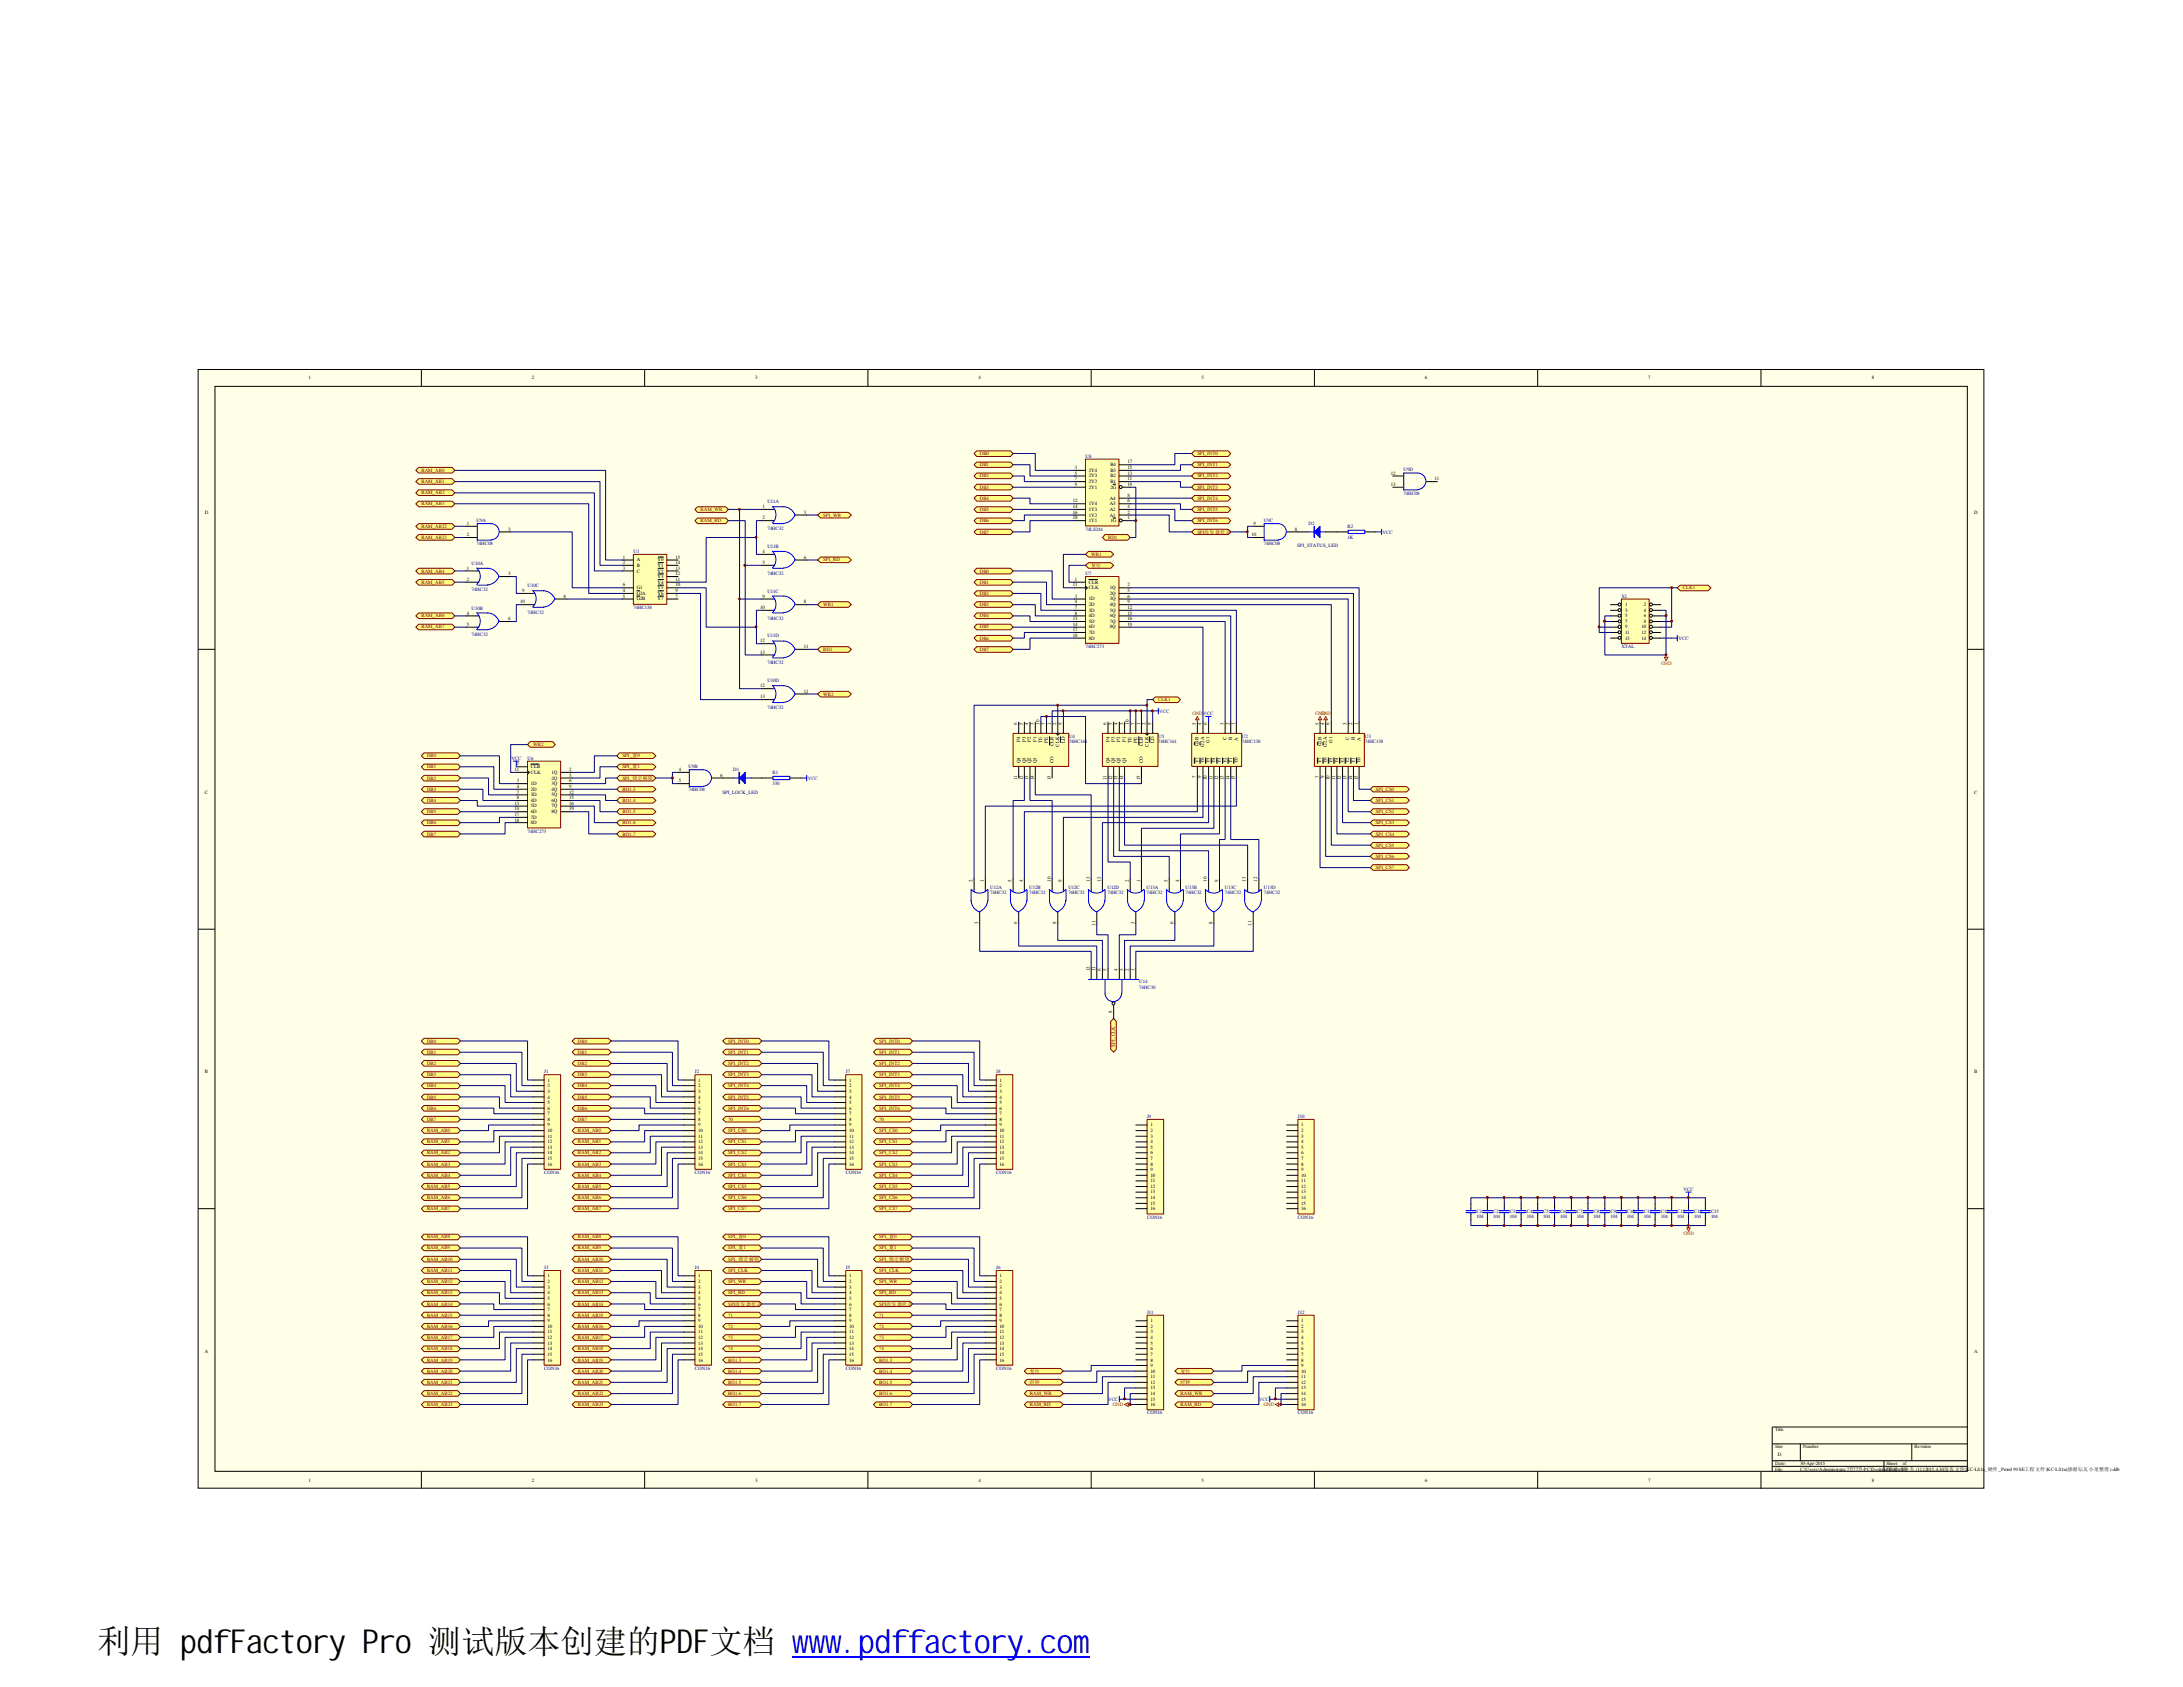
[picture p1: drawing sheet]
<svg xmlns="http://www.w3.org/2000/svg" width="279mm" height="216mm" viewBox="0 0 279 216" stroke-linecap="round" stroke-linejoin="round" font-family="sans-serif">
<defs><g id="words">
<text font-size="4.2" x="12.5" y="211.6">利用 pdfFactory Pro 测试版本创建的PDF文档 ww</text>
<text font-size="4.2" fill="#00f" x="103.5" y="211.6">w.pdffactory.com</text>
<g font-size=".6">
<text x="39.5" y="48.6">1</text>
<text x="68.1" y="48.6">2</text>
<text x="96.6" y="48.6">3</text>
<text x="125.2" y="48.6">4</text>
<text x="153.8" y="48.6">5</text>
<text x="182.4" y="48.6">6</text>
<text x="210.9" y="48.6">7</text>
<text x="239.6" y="48.6">8</text>
<text x="142.1" y="59.7">B4</text>
<text x="144.3" y="59.3">17</text>
<text x="26.2" y="65.7">D</text>
<text x="97.6" y="65">1</text>
<text x="102.9" y="65.7">3</text>
<text x="137.3" y="65.7">16</text>
<text x="137.3" y="65">14</text>
<text x="137.3" y="64.3">12</text>
<text x="137.6" y="62.2">9</text>
<text x="137.6" y="61.5">7</text>
<text x="137.6" y="60.7">5</text>
<text x="137.6" y="60">3</text>
<text x="139.4" y="65.4">1Y3</text>
<text x="139.4" y="64.7">1Y4</text>
<text x="139.4" y="62.5">2Y1</text>
<text x="139.4" y="61.8">2Y2</text>
<text x="139.4" y="61.1">2Y3</text>
<text x="139.4" y="60.4">2Y4</text>
<text x="142" y="65.4">A2</text>
<text x="142" y="64.7">A3</text>
<text x="142" y="64">A4</text>
<text x="142.1" y="62.5">2G</text>
<text x="142.1" y="61.8">B1</text>
<text x="142.1" y="61.1">B2</text>
<text x="142.1" y="60.4">B3</text>
<text x="144.3" y="62.2">19</text>
<text x="144.3" y="61.5">11</text>
<text x="144.3" y="60.7">13</text>
<text x="144.3" y="60">15</text>
<text x="144.3" y="65.7">2</text>
<text x="144.3" y="65">4</text>
<text x="144.3" y="64.3">6</text>
<text x="144.3" y="63.6">8</text>
<text x="178" y="60.7">12</text>
<text x="178" y="62.2">13</text>
<text x="183.6" y="61.5">11</text>
<text x="252.7" y="65.7">D</text>
<text x="59.7" y="67.2">1</text>
<text x="59.7" y="68.6">2</text>
<text x="65" y="67.9">3</text>
<text x="79.7" y="71.5">1</text>
<text x="81.5" y="71.8">A</text>
<text x="84.2" y="71.8">Y0</text>
<text x="86.4" y="71.5">15</text>
<text x="97.6" y="66.5">2</text>
<text x="97.6" y="70.8">4</text>
<text x="102.9" y="71.5">6</text>
<text x="137.3" y="66.5">18</text>
<text x="139.4" y="66.8">1Y1</text>
<text x="139.4" y="66.1">1Y2</text>
<text x="142" y="66.1">A1</text>
<text x="142.1" y="66.8">1G</text>
<text x="144.3" y="66.5">1</text>
<text x="160.2" y="68.6">10</text>
<text x="160.4" y="67.2">9</text>
<text x="165.7" y="67.9">8</text>
<text x="59.7" y="72.9">1</text>
<text x="59.7" y="74.3">2</text>
<text x="65" y="73.6">3</text>
<text x="66.6" y="77.2">10</text>
<text x="66.8" y="75.8">9</text>
<text x="72.1" y="76.5">8</text>
<text x="79.7" y="72.2">2</text>
<text x="79.7" y="72.9">3</text>
<text x="79.7" y="75.8">4</text>
<text x="79.7" y="76.5">5</text>
<text x="79.7" y="75.1">6</text>
<text x="81.5" y="72.6">B</text>
<text x="81.5" y="73.3">C</text>
<text x="81.5" y="76.2">G2A</text>
<text x="81.5" y="76.8">G2B</text>
<text x="81.5" y="75.4">G1</text>
<text x="84.2" y="76.8">Y7</text>
<text x="84.2" y="76.2">Y6</text>
<text x="84.2" y="75.4">Y5</text>
<text x="84.2" y="74.7">Y4</text>
<text x="84.2" y="74">Y3</text>
<text x="84.2" y="73.3">Y2</text>
<text x="84.2" y="72.6">Y1</text>
<text x="86.4" y="76.5">7</text>
<text x="86.4" y="75.8">9</text>
<text x="86.4" y="75.1">10</text>
<text x="86.4" y="74.3">11</text>
<text x="86.4" y="73.6">12</text>
<text x="86.4" y="72.9">13</text>
<text x="86.4" y="72.2">14</text>
<text x="97.3" y="77.9">10</text>
<text x="97.6" y="72.2">5</text>
<text x="97.6" y="76.5">9</text>
<text x="102.9" y="77.2">8</text>
<text x="137.3" y="75.1">11</text>
<text x="137.6" y="74.3">1</text>
<text x="137.6" y="76.5">3</text>
<text x="137.6" y="77.2">4</text>
<text x="137.6" y="77.9">7</text>
<text x="139.4" y="74.7">CLR</text>
<text x="139.4" y="75.4">CLK</text>
<text x="139.4" y="76.8">1D</text>
<text x="139.4" y="77.6">2D</text>
<text x="142" y="75.4">1Q</text>
<text x="142" y="76.2">2Q</text>
<text x="142" y="76.8">3Q</text>
<text x="142" y="77.6">4Q</text>
<text x="144.3" y="75.1">2</text>
<text x="144.3" y="75.8">5</text>
<text x="144.3" y="76.5">6</text>
<text x="144.3" y="77.2">9</text>
<text x="144.3" y="77.9">12</text>
<text x="208" y="77.6">1</text>
<text x="210.4" y="77.6">2</text>
<text x="59.7" y="78.7">4</text>
<text x="59.7" y="80.1">5</text>
<text x="65" y="79.4">6</text>
<text x="97.3" y="82.2">12</text>
<text x="97.3" y="83.7">13</text>
<text x="102.9" y="82.9">11</text>
<text x="137.3" y="79.4">13</text>
<text x="137.3" y="80.1">14</text>
<text x="137.3" y="80.8">17</text>
<text x="137.3" y="81.5">18</text>
<text x="137.6" y="78.7">8</text>
<text x="139.4" y="78.3">3D</text>
<text x="139.4" y="79">4D</text>
<text x="139.4" y="79.7">5D</text>
<text x="139.4" y="80.4">6D</text>
<text x="139.4" y="81.2">7D</text>
<text x="139.4" y="81.9">8D</text>
<text x="142" y="78.3">5Q</text>
<text x="142" y="79">6Q</text>
<text x="142" y="79.7">7Q</text>
<text x="142" y="80.4">8Q</text>
<text x="144.3" y="78.7">15</text>
<text x="144.3" y="79.4">16</text>
<text x="144.3" y="80.1">19</text>
<text x="208" y="78.3">3</text>
<text x="208" y="79">5</text>
<text x="208" y="79.7">7</text>
<text x="208" y="80.4">9</text>
<text x="208" y="81.2">11</text>
<text x="208" y="81.9">13</text>
<text x="210.1" y="80.4">10</text>
<text x="210.1" y="81.2">12</text>
<text x="210.1" y="81.9">14</text>
<text x="210.4" y="78.3">4</text>
<text x="210.4" y="79">6</text>
<text x="210.4" y="79.7">8</text>
<text x="97.3" y="88">12</text>
<text x="97.3" y="89.4">13</text>
<text x="102.9" y="88.7">11</text>
<text x="130.2" y="92.8" transform="rotate(-90 130.2 92.8)">6</text>
<text x="130.6" y="95" transform="rotate(-90 130.6 95)">P4</text>
<text x="130.9" y="92.8" transform="rotate(-90 130.9 92.8)">5</text>
<text x="131.3" y="95" transform="rotate(-90 131.3 95)">P3</text>
<text x="131.6" y="92.8" transform="rotate(-90 131.6 92.8)">4</text>
<text x="132" y="95" transform="rotate(-90 132 95)">P2</text>
<text x="132.3" y="92.8" transform="rotate(-90 132.3 92.8)">3</text>
<text x="132.7" y="95" transform="rotate(-90 132.7 95)">P1</text>
<text x="133.1" y="92.8" transform="rotate(-90 133.1 92.8)">10</text>
<text x="133.4" y="95.1" transform="rotate(-90 133.4 95.1)">TE</text>
<text x="133.8" y="92.8" transform="rotate(-90 133.8 92.8)">7</text>
<text x="134.1" y="95.1" transform="rotate(-90 134.1 95.1)">PE</text>
<text x="134.5" y="92.8" transform="rotate(-90 134.5 92.8)">1</text>
<text x="134.8" y="95.5" transform="rotate(-90 134.8 95.5)">CLR</text>
<text x="135.2" y="92.8" transform="rotate(-90 135.2 92.8)">2</text>
<text x="135.6" y="95.5" transform="rotate(-90 135.6 95.5)">CLK</text>
<text x="135.9" y="92.8" transform="rotate(-90 135.9 92.8)">9</text>
<text x="136.3" y="95.1" transform="rotate(-90 136.3 95.1)">LD</text>
<text x="141.6" y="92.8" transform="rotate(-90 141.6 92.8)">6</text>
<text x="142" y="95" transform="rotate(-90 142 95)">P4</text>
<text x="142.3" y="92.8" transform="rotate(-90 142.3 92.8)">5</text>
<text x="142.7" y="95" transform="rotate(-90 142.7 95)">P3</text>
<text x="143" y="92.8" transform="rotate(-90 143 92.8)">4</text>
<text x="143.4" y="95" transform="rotate(-90 143.4 95)">P2</text>
<text x="143.8" y="92.8" transform="rotate(-90 143.8 92.8)">3</text>
<text x="144.1" y="95" transform="rotate(-90 144.1 95)">P1</text>
<text x="144.5" y="92.8" transform="rotate(-90 144.5 92.8)">10</text>
<text x="144.8" y="95.1" transform="rotate(-90 144.8 95.1)">TE</text>
<text x="145.2" y="92.8" transform="rotate(-90 145.2 92.8)">7</text>
<text x="145.5" y="95.1" transform="rotate(-90 145.5 95.1)">PE</text>
<text x="145.9" y="92.8" transform="rotate(-90 145.9 92.8)">1</text>
<text x="146.3" y="95.5" transform="rotate(-90 146.3 95.5)">CLR</text>
<text x="146.6" y="92.8" transform="rotate(-90 146.6 92.8)">2</text>
<text x="147" y="95.5" transform="rotate(-90 147 95.5)">CLK</text>
<text x="147.3" y="92.8" transform="rotate(-90 147.3 92.8)">9</text>
<text x="147.7" y="95.1" transform="rotate(-90 147.7 95.1)">LD</text>
<text x="153" y="92.8" transform="rotate(-90 153 92.8)">5</text>
<text x="153.4" y="95.5" transform="rotate(-90 153.4 95.5)">G2B</text>
<text x="153.8" y="92.8" transform="rotate(-90 153.8 92.8)">4</text>
<text x="154.1" y="95.5" transform="rotate(-90 154.1 95.5)">G2A</text>
<text x="154.5" y="92.8" transform="rotate(-90 154.5 92.8)">6</text>
<text x="154.8" y="95.1" transform="rotate(-90 154.8 95.1)">G1</text>
<text x="156.6" y="92.8" transform="rotate(-90 156.6 92.8)">3</text>
<text x="157" y="94.7" transform="rotate(-90 157 94.7)">C</text>
<text x="157.4" y="92.8" transform="rotate(-90 157.4 92.8)">2</text>
<text x="157.7" y="94.7" transform="rotate(-90 157.7 94.7)">B</text>
<text x="158" y="92.8" transform="rotate(-90 158 92.8)">1</text>
<text x="158.4" y="94.8" transform="rotate(-90 158.4 94.8)">A</text>
<text x="168.8" y="92.8" transform="rotate(-90 168.8 92.8)">5</text>
<text x="169.1" y="95.5" transform="rotate(-90 169.1 95.5)">G2B</text>
<text x="169.5" y="92.8" transform="rotate(-90 169.5 92.8)">4</text>
<text x="169.8" y="95.5" transform="rotate(-90 169.8 95.5)">G2A</text>
<text x="170.2" y="92.8" transform="rotate(-90 170.2 92.8)">6</text>
<text x="170.6" y="95.1" transform="rotate(-90 170.6 95.1)">G1</text>
<text x="172.3" y="92.8" transform="rotate(-90 172.3 92.8)">3</text>
<text x="172.7" y="94.7" transform="rotate(-90 172.7 94.7)">C</text>
<text x="173.1" y="92.8" transform="rotate(-90 173.1 92.8)">2</text>
<text x="173.4" y="94.7" transform="rotate(-90 173.4 94.7)">B</text>
<text x="173.8" y="92.8" transform="rotate(-90 173.8 92.8)">1</text>
<text x="174.1" y="94.8" transform="rotate(-90 174.1 94.8)">A</text>
<text x="26.2" y="101.6">C</text>
<text x="65.9" y="98.7">11</text>
<text x="66.2" y="98">1</text>
<text x="66.2" y="100.1">3</text>
<text x="66.2" y="100.8">4</text>
<text x="66.2" y="101.6">7</text>
<text x="67.9" y="98.3">CLR</text>
<text x="67.9" y="99.1">CLK</text>
<text x="67.9" y="100.5">1D</text>
<text x="67.9" y="101.2">2D</text>
<text x="67.9" y="101.9">3D</text>
<text x="70.6" y="99.1">1Q</text>
<text x="70.6" y="99.8">2Q</text>
<text x="70.6" y="100.5">3Q</text>
<text x="70.6" y="101.2">4Q</text>
<text x="70.6" y="101.9">5Q</text>
<text x="72.9" y="98.7">2</text>
<text x="72.9" y="99.4">5</text>
<text x="72.9" y="100.1">6</text>
<text x="72.9" y="100.8">9</text>
<text x="72.9" y="101.6">12</text>
<text x="86.9" y="98.7">4</text>
<text x="86.9" y="100.1">5</text>
<text x="92.2" y="99.4">6</text>
<text x="130.2" y="99.9" transform="rotate(-90 130.2 99.9)">11</text>
<text x="130.6" y="97.7" transform="rotate(-90 130.6 97.7)">Q4</text>
<text x="130.9" y="99.9" transform="rotate(-90 130.9 99.9)">12</text>
<text x="131.3" y="97.7" transform="rotate(-90 131.3 97.7)">Q3</text>
<text x="131.6" y="99.9" transform="rotate(-90 131.6 99.9)">13</text>
<text x="132" y="97.7" transform="rotate(-90 132 97.7)">Q2</text>
<text x="132.3" y="99.9" transform="rotate(-90 132.3 99.9)">14</text>
<text x="132.7" y="97.7" transform="rotate(-90 132.7 97.7)">Q1</text>
<text x="134.5" y="99.9" transform="rotate(-90 134.5 99.9)">15</text>
<text x="134.8" y="97.7" transform="rotate(-90 134.8 97.7)">CO</text>
<text x="141.6" y="99.9" transform="rotate(-90 141.6 99.9)">11</text>
<text x="142" y="97.7" transform="rotate(-90 142 97.7)">Q4</text>
<text x="142.3" y="99.9" transform="rotate(-90 142.3 99.9)">12</text>
<text x="142.7" y="97.7" transform="rotate(-90 142.7 97.7)">Q3</text>
<text x="143" y="99.9" transform="rotate(-90 143 99.9)">13</text>
<text x="143.4" y="97.7" transform="rotate(-90 143.4 97.7)">Q2</text>
<text x="143.8" y="99.9" transform="rotate(-90 143.8 99.9)">14</text>
<text x="144.1" y="97.7" transform="rotate(-90 144.1 97.7)">Q1</text>
<text x="145.9" y="99.9" transform="rotate(-90 145.9 99.9)">15</text>
<text x="146.3" y="97.7" transform="rotate(-90 146.3 97.7)">CO</text>
<text x="153" y="99.6" transform="rotate(-90 153 99.6)">7</text>
<text x="153.4" y="97.7" transform="rotate(-90 153.4 97.7)">Y7</text>
<text x="153.8" y="99.6" transform="rotate(-90 153.8 99.6)">9</text>
<text x="154.1" y="97.7" transform="rotate(-90 154.1 97.7)">Y6</text>
<text x="154.5" y="99.9" transform="rotate(-90 154.5 99.9)">10</text>
<text x="154.8" y="97.7" transform="rotate(-90 154.8 97.7)">Y5</text>
<text x="155.2" y="99.9" transform="rotate(-90 155.2 99.9)">11</text>
<text x="155.5" y="97.7" transform="rotate(-90 155.5 97.7)">Y4</text>
<text x="155.9" y="99.9" transform="rotate(-90 155.9 99.9)">12</text>
<text x="156.3" y="97.7" transform="rotate(-90 156.3 97.7)">Y3</text>
<text x="156.6" y="99.9" transform="rotate(-90 156.6 99.9)">13</text>
<text x="157" y="97.7" transform="rotate(-90 157 97.7)">Y2</text>
<text x="157.4" y="99.9" transform="rotate(-90 157.4 99.9)">14</text>
<text x="157.7" y="97.7" transform="rotate(-90 157.7 97.7)">Y1</text>
<text x="158" y="99.9" transform="rotate(-90 158 99.9)">15</text>
<text x="158.4" y="97.7" transform="rotate(-90 158.4 97.7)">Y0</text>
<text x="168.8" y="99.6" transform="rotate(-90 168.8 99.6)">7</text>
<text x="169.1" y="97.7" transform="rotate(-90 169.1 97.7)">Y7</text>
<text x="169.5" y="99.6" transform="rotate(-90 169.5 99.6)">9</text>
<text x="169.8" y="97.7" transform="rotate(-90 169.8 97.7)">Y6</text>
<text x="170.2" y="99.9" transform="rotate(-90 170.2 99.9)">10</text>
<text x="170.6" y="97.7" transform="rotate(-90 170.6 97.7)">Y5</text>
<text x="170.9" y="99.9" transform="rotate(-90 170.9 99.9)">11</text>
<text x="171.3" y="97.7" transform="rotate(-90 171.3 97.7)">Y4</text>
<text x="171.6" y="99.9" transform="rotate(-90 171.6 99.9)">12</text>
<text x="172" y="97.7" transform="rotate(-90 172 97.7)">Y3</text>
<text x="172.3" y="99.9" transform="rotate(-90 172.3 99.9)">13</text>
<text x="172.7" y="97.7" transform="rotate(-90 172.7 97.7)">Y2</text>
<text x="173.1" y="99.9" transform="rotate(-90 173.1 99.9)">14</text>
<text x="173.4" y="97.7" transform="rotate(-90 173.4 97.7)">Y1</text>
<text x="173.8" y="99.9" transform="rotate(-90 173.8 99.9)">15</text>
<text x="174.1" y="97.7" transform="rotate(-90 174.1 97.7)">Y0</text>
<text x="252.7" y="101.6">C</text>
<text x="65.9" y="103">13</text>
<text x="65.9" y="103.7">14</text>
<text x="65.9" y="104.4">17</text>
<text x="65.9" y="105.2">18</text>
<text x="66.2" y="102.3">8</text>
<text x="67.9" y="102.6">4D</text>
<text x="67.9" y="103.3">5D</text>
<text x="67.9" y="104.1">6D</text>
<text x="67.9" y="104.8">7D</text>
<text x="67.9" y="105.5">8D</text>
<text x="70.6" y="102.6">6Q</text>
<text x="70.6" y="103.3">7Q</text>
<text x="70.6" y="104.1">8Q</text>
<text x="72.9" y="102.3">15</text>
<text x="72.9" y="103">16</text>
<text x="72.9" y="103.7">19</text>
<text x="124.5" y="112.8" transform="rotate(-90 124.5 112.8)">2</text>
<text x="125.9" y="112.8" transform="rotate(-90 125.9 112.8)">1</text>
<text x="129.5" y="112.8" transform="rotate(-90 129.5 112.8)">5</text>
<text x="130.9" y="112.8" transform="rotate(-90 130.9 112.8)">4</text>
<text x="134.5" y="112.8" transform="rotate(-90 134.5 112.8)">10</text>
<text x="135.9" y="112.8" transform="rotate(-90 135.9 112.8)">9</text>
<text x="139.5" y="112.8" transform="rotate(-90 139.5 112.8)">13</text>
<text x="140.9" y="112.8" transform="rotate(-90 140.9 112.8)">12</text>
<text x="144.5" y="112.8" transform="rotate(-90 144.5 112.8)">2</text>
<text x="145.9" y="112.8" transform="rotate(-90 145.9 112.8)">1</text>
<text x="149.5" y="112.8" transform="rotate(-90 149.5 112.8)">5</text>
<text x="150.9" y="112.8" transform="rotate(-90 150.9 112.8)">4</text>
<text x="154.5" y="112.8" transform="rotate(-90 154.5 112.8)">10</text>
<text x="155.9" y="112.8" transform="rotate(-90 155.9 112.8)">9</text>
<text x="159.5" y="112.8" transform="rotate(-90 159.5 112.8)">13</text>
<text x="160.9" y="112.8" transform="rotate(-90 160.9 112.8)">12</text>
<text x="125.2" y="118.2" transform="rotate(-90 125.2 118.2)">3</text>
<text x="130.2" y="118.2" transform="rotate(-90 130.2 118.2)">6</text>
<text x="135.2" y="118.2" transform="rotate(-90 135.2 118.2)">8</text>
<text x="140.2" y="118.5" transform="rotate(-90 140.2 118.5)">11</text>
<text x="145.2" y="118.2" transform="rotate(-90 145.2 118.2)">3</text>
<text x="150.2" y="118.2" transform="rotate(-90 150.2 118.2)">6</text>
<text x="155.2" y="118.2" transform="rotate(-90 155.2 118.2)">8</text>
<text x="160.2" y="118.5" transform="rotate(-90 160.2 118.5)">11</text>
<text x="139.5" y="124.3" transform="rotate(-90 139.5 124.3)">12</text>
<text x="140.2" y="124.3" transform="rotate(-90 140.2 124.3)">11</text>
<text x="140.9" y="124.3" transform="rotate(-90 140.9 124.3)">6</text>
<text x="141.6" y="124.3" transform="rotate(-90 141.6 124.3)">5</text>
<text x="143" y="124.3" transform="rotate(-90 143 124.3)">4</text>
<text x="143.8" y="124.3" transform="rotate(-90 143.8 124.3)">3</text>
<text x="144.5" y="124.3" transform="rotate(-90 144.5 124.3)">2</text>
<text x="145.2" y="124.3" transform="rotate(-90 145.2 124.3)">1</text>
<text x="142.3" y="129.7" transform="rotate(-90 142.3 129.7)">8</text>
<text x="26.2" y="137.4">B</text>
<text x="252.7" y="137.4">B</text>
<text x="70.1" y="138.4">1</text>
<text x="70.1" y="139.1">2</text>
<text x="70.1" y="139.9">3</text>
<text x="70.1" y="140.6">4</text>
<text x="70.1" y="141.3">5</text>
<text x="70.1" y="142">6</text>
<text x="70.1" y="142.7">7</text>
<text x="70.1" y="143.4">8</text>
<text x="89.4" y="138.4">1</text>
<text x="89.4" y="139.1">2</text>
<text x="89.4" y="139.9">3</text>
<text x="89.4" y="140.6">4</text>
<text x="89.4" y="141.3">5</text>
<text x="89.4" y="142">6</text>
<text x="89.4" y="142.7">7</text>
<text x="89.4" y="143.4">8</text>
<text x="108.7" y="138.4">1</text>
<text x="108.7" y="139.1">2</text>
<text x="108.7" y="139.9">3</text>
<text x="108.7" y="140.6">4</text>
<text x="108.7" y="141.3">5</text>
<text x="108.7" y="142">6</text>
<text x="108.7" y="142.7">7</text>
<text x="108.7" y="143.4">8</text>
<text x="127.9" y="138.4">1</text>
<text x="127.9" y="139.1">2</text>
<text x="127.9" y="139.9">3</text>
<text x="127.9" y="140.6">4</text>
<text x="127.9" y="141.3">5</text>
<text x="127.9" y="142">6</text>
<text x="127.9" y="142.7">7</text>
<text x="127.9" y="143.4">8</text>
<text x="70.1" y="144.1">9</text>
<text x="70.1" y="144.9">10</text>
<text x="70.1" y="145.6">11</text>
<text x="70.1" y="146.3">12</text>
<text x="70.1" y="147">13</text>
<text x="70.1" y="147.7">14</text>
<text x="70.1" y="148.5">15</text>
<text x="70.1" y="149.2">16</text>
<text x="89.4" y="144.1">9</text>
<text x="89.4" y="144.9">10</text>
<text x="89.4" y="145.6">11</text>
<text x="89.4" y="146.3">12</text>
<text x="89.4" y="147">13</text>
<text x="89.4" y="147.7">14</text>
<text x="89.4" y="148.5">15</text>
<text x="89.4" y="149.2">16</text>
<text x="108.7" y="144.1">9</text>
<text x="108.7" y="144.9">10</text>
<text x="108.7" y="145.6">11</text>
<text x="108.7" y="146.3">12</text>
<text x="108.7" y="147">13</text>
<text x="108.7" y="147.7">14</text>
<text x="108.7" y="148.5">15</text>
<text x="108.7" y="149.2">16</text>
<text x="127.9" y="144.1">9</text>
<text x="127.9" y="144.9">10</text>
<text x="127.9" y="145.6">11</text>
<text x="127.9" y="146.3">12</text>
<text x="127.9" y="147">13</text>
<text x="127.9" y="147.7">14</text>
<text x="127.9" y="148.5">15</text>
<text x="127.9" y="149.2">16</text>
<text x="147.2" y="144.1">1</text>
<text x="147.2" y="144.9">2</text>
<text x="147.2" y="145.6">3</text>
<text x="147.2" y="146.3">4</text>
<text x="147.2" y="147">5</text>
<text x="147.2" y="147.7">6</text>
<text x="147.2" y="148.5">7</text>
<text x="147.2" y="149.2">8</text>
<text x="147.2" y="149.9">9</text>
<text x="166.5" y="144.1">1</text>
<text x="166.5" y="144.9">2</text>
<text x="166.5" y="145.6">3</text>
<text x="166.5" y="146.3">4</text>
<text x="166.5" y="147">5</text>
<text x="166.5" y="147.7">6</text>
<text x="166.5" y="148.5">7</text>
<text x="166.5" y="149.2">8</text>
<text x="166.5" y="149.9">9</text>
<text x="147.2" y="150.6">10</text>
<text x="147.2" y="151.3">11</text>
<text x="147.2" y="152">12</text>
<text x="147.2" y="152.7">13</text>
<text x="147.2" y="153.5">14</text>
<text x="147.2" y="154.2">15</text>
<text x="147.2" y="154.9">16</text>
<text x="166.5" y="150.6">10</text>
<text x="166.5" y="151.3">11</text>
<text x="166.5" y="152">12</text>
<text x="166.5" y="152.7">13</text>
<text x="166.5" y="153.5">14</text>
<text x="166.5" y="154.2">15</text>
<text x="166.5" y="154.9">16</text>
<text x="70.1" y="163.5">1</text>
<text x="70.1" y="164.2">2</text>
<text x="70.1" y="164.9">3</text>
<text x="70.1" y="165.7">4</text>
<text x="70.1" y="166.4">5</text>
<text x="70.1" y="167.1">6</text>
<text x="70.1" y="167.8">7</text>
<text x="89.4" y="163.5">1</text>
<text x="89.4" y="164.2">2</text>
<text x="89.4" y="164.9">3</text>
<text x="89.4" y="165.7">4</text>
<text x="89.4" y="166.4">5</text>
<text x="89.4" y="167.1">6</text>
<text x="89.4" y="167.8">7</text>
<text x="108.7" y="163.5">1</text>
<text x="108.7" y="164.2">2</text>
<text x="108.7" y="164.9">3</text>
<text x="108.7" y="165.7">4</text>
<text x="108.7" y="166.4">5</text>
<text x="108.7" y="167.1">6</text>
<text x="108.7" y="167.8">7</text>
<text x="127.9" y="163.5">1</text>
<text x="127.9" y="164.2">2</text>
<text x="127.9" y="164.9">3</text>
<text x="127.9" y="165.7">4</text>
<text x="127.9" y="166.4">5</text>
<text x="127.9" y="167.1">6</text>
<text x="127.9" y="167.8">7</text>
<text x="26.2" y="173.1">A</text>
<text x="70.1" y="168.5">8</text>
<text x="70.1" y="169.2">9</text>
<text x="70.1" y="169.9">10</text>
<text x="70.1" y="170.6">11</text>
<text x="70.1" y="171.4">12</text>
<text x="70.1" y="172.1">13</text>
<text x="70.1" y="172.8">14</text>
<text x="70.1" y="173.5">15</text>
<text x="89.4" y="168.5">8</text>
<text x="89.4" y="169.2">9</text>
<text x="89.4" y="169.9">10</text>
<text x="89.4" y="170.6">11</text>
<text x="89.4" y="171.4">12</text>
<text x="89.4" y="172.1">13</text>
<text x="89.4" y="172.8">14</text>
<text x="89.4" y="173.5">15</text>
<text x="108.7" y="168.5">8</text>
<text x="108.7" y="169.2">9</text>
<text x="108.7" y="169.9">10</text>
<text x="108.7" y="170.6">11</text>
<text x="108.7" y="171.4">12</text>
<text x="108.7" y="172.1">13</text>
<text x="108.7" y="172.8">14</text>
<text x="108.7" y="173.5">15</text>
<text x="127.9" y="168.5">8</text>
<text x="127.9" y="169.2">9</text>
<text x="127.9" y="169.9">10</text>
<text x="127.9" y="170.6">11</text>
<text x="127.9" y="171.4">12</text>
<text x="127.9" y="172.1">13</text>
<text x="127.9" y="172.8">14</text>
<text x="127.9" y="173.5">15</text>
<text x="147.2" y="169.2">1</text>
<text x="147.2" y="169.9">2</text>
<text x="147.2" y="170.6">3</text>
<text x="147.2" y="171.4">4</text>
<text x="147.2" y="172.1">5</text>
<text x="147.2" y="172.8">6</text>
<text x="147.2" y="173.5">7</text>
<text x="166.5" y="169.2">1</text>
<text x="166.5" y="169.9">2</text>
<text x="166.5" y="170.6">3</text>
<text x="166.5" y="171.4">4</text>
<text x="166.5" y="172.1">5</text>
<text x="166.5" y="172.8">6</text>
<text x="166.5" y="173.5">7</text>
<text x="252.7" y="173.1">A</text>
<text x="70.1" y="174.2">16</text>
<text x="89.4" y="174.2">16</text>
<text x="108.7" y="174.2">16</text>
<text x="127.9" y="174.2">16</text>
<text x="147.2" y="174.2">8</text>
<text x="147.2" y="175">9</text>
<text x="147.2" y="175.7">10</text>
<text x="147.2" y="176.4">11</text>
<text x="147.2" y="177.1">12</text>
<text x="147.2" y="177.8">13</text>
<text x="147.2" y="178.5">14</text>
<text x="147.2" y="179.2">15</text>
<text x="147.2" y="180">16</text>
<text x="166.5" y="174.2">8</text>
<text x="166.5" y="175">9</text>
<text x="166.5" y="175.7">10</text>
<text x="166.5" y="176.4">11</text>
<text x="166.5" y="177.1">12</text>
<text x="166.5" y="177.8">13</text>
<text x="166.5" y="178.5">14</text>
<text x="166.5" y="179.2">15</text>
<text x="166.5" y="180">16</text>
<text x="227.2" y="183.2">Title</text>
<text x="227.2" y="185.3">Size</text>
<text x="230.8" y="185.3">Number</text>
<text x="245" y="185.3">Revision</text>
<text x="39.5" y="189.6">1</text>
<text x="68.1" y="189.6">2</text>
<text x="96.6" y="189.6">3</text>
<text x="125.2" y="189.6">4</text>
<text x="153.8" y="189.6">5</text>
<text x="182.4" y="189.6">6</text>
<text x="210.9" y="189.6">7</text>
<text x="227.2" y="187.5">Date:</text>
<text x="227.2" y="188.2">File:</text>
<text x="227.5" y="186.4">D</text>
<text x="230.4" y="187.5">30-Apr-2015</text>
<text x="230.4" y="188.2">C:\Users\Administrator.7777777-PC\Desktop\D新建文件夹 (11)\2015.4.30发布文件\KC-LS1u_硬件_Protel 99SE工程文件\KC-LS1u(感谢坛友小龙整理).ddb</text>
<text x="239.6" y="189.6">8</text>
<text x="241.5" y="187.5">Sheet</text>
<text x="241.9" y="188.2">rawn By:</text>
<text x="243.5" y="187.5">of</text>
</g>
<g font-size=".6" fill="#800000">
<text x="125.4" y="58.3">DB0</text>
<text x="125.4" y="59.7">DB1</text>
<text x="153.2" y="58.3">SPI_INT0</text>
<text x="153.2" y="59.7">SPI_INT1</text>
<text x="53.9" y="64.7">RAM_AB3</text>
<text x="53.9" y="63.2">RAM_AB2</text>
<text x="53.9" y="61.8">RAM_AB1</text>
<text x="53.9" y="60.4">RAM_AB0</text>
<text x="89.7" y="65.4">RAM_WR</text>
<text x="125.4" y="61.1">DB2</text>
<text x="125.4" y="62.5">DB3</text>
<text x="125.4" y="64">DB4</text>
<text x="125.4" y="65.4">DB5</text>
<text x="153.2" y="61.1">SPI_INT2</text>
<text x="153.2" y="62.5">SPI_INT3</text>
<text x="153.2" y="64">SPI_INT4</text>
<text x="153.2" y="65.4">SPI_INT5</text>
<text x="53.9" y="67.6">RAM_AB22</text>
<text x="53.9" y="69">RAM_AB23</text>
<text x="89.7" y="66.8">RAM_RD</text>
<text x="105.4" y="66.1">SPI_WR</text>
<text x="105.4" y="71.8">SPI_RD</text>
<text x="125.4" y="66.8">DB6</text>
<text x="125.4" y="68.3">DB7</text>
<text x="139.7" y="71.1">WR1</text>
<text x="141.8" y="69">RD1</text>
<text x="153.2" y="66.8">SPI_INT6</text>
<text x="153.2" y="68.3">SPI收发器状态</text>
<text x="53.9" y="73.3">RAM_AB4</text>
<text x="53.9" y="74.7">RAM_AB5</text>
<text x="105.4" y="77.6">WR1</text>
<text x="125.4" y="73.3">DB0</text>
<text x="125.4" y="74.7">DB1</text>
<text x="125.4" y="76.2">DB2</text>
<text x="125.4" y="77.6">DB3</text>
<text x="139.7" y="72.6">复位</text>
<text x="215.4" y="75.4">CLK1</text>
<text x="53.9" y="79">RAM_AB6</text>
<text x="53.9" y="80.4">RAM_AB7</text>
<text x="105.4" y="83.3">RD1</text>
<text x="125.4" y="79">DB4</text>
<text x="125.4" y="80.4">DB5</text>
<text x="125.4" y="81.9">DB6</text>
<text x="125.4" y="83.3">DB7</text>
<text x="105.4" y="89">WR2</text>
<text x="148.3" y="89.7">CLK1</text>
<text x="68.2" y="95.5">WR2</text>
<text x="54.7" y="96.9">DB0</text>
<text x="54.7" y="98.3">DB1</text>
<text x="54.7" y="99.8">DB2</text>
<text x="54.7" y="101.2">DB3</text>
<text x="79.7" y="96.9">SPI_置0</text>
<text x="79.7" y="98.3">SPI_置1</text>
<text x="79.7" y="99.8">SPI_锁定解锁</text>
<text x="79.7" y="101.2">BO1.3</text>
<text x="176.1" y="101.2">SPI_CS0</text>
<text x="54.7" y="102.6">DB4</text>
<text x="54.7" y="104.1">DB5</text>
<text x="54.7" y="105.5">DB6</text>
<text x="54.7" y="106.9">DB7</text>
<text x="79.7" y="102.6">BO1.4</text>
<text x="79.7" y="104.1">BO1.5</text>
<text x="79.7" y="105.5">BO1.6</text>
<text x="79.7" y="106.9">BO1.7</text>
<text x="176.1" y="102.6">SPI_CS1</text>
<text x="176.1" y="104.1">SPI_CS2</text>
<text x="176.1" y="105.5">SPI_CS3</text>
<text x="176.1" y="106.9">SPI_CS4</text>
<text x="176.1" y="108.4">SPI_CS5</text>
<text x="176.1" y="109.8">SPI_CS6</text>
<text x="176.1" y="111.2">SPI_CS7</text>
<text x="54.7" y="133.4">DB0</text>
<text x="54.7" y="134.8">DB1</text>
<text x="54.7" y="136.3">DB2</text>
<text x="54.7" y="137.7">DB3</text>
<text x="74" y="133.4">DB0</text>
<text x="74" y="134.8">DB1</text>
<text x="74" y="136.3">DB2</text>
<text x="74" y="137.7">DB3</text>
<text x="93.2" y="133.4">SPI_INT0</text>
<text x="93.2" y="134.8">SPI_INT1</text>
<text x="93.2" y="136.3">SPI_INT2</text>
<text x="93.2" y="137.7">SPI_INT3</text>
<text x="112.5" y="133.4">SPI_INT0</text>
<text x="112.5" y="134.8">SPI_INT1</text>
<text x="112.5" y="136.3">SPI_INT2</text>
<text x="112.5" y="137.7">SPI_INT3</text>
<text x="142.7" y="133.9" transform="rotate(-90 142.7 133.9)">SPI_CLK</text>
<text x="54.7" y="139.1">DB4</text>
<text x="54.7" y="140.6">DB5</text>
<text x="54.7" y="142">DB6</text>
<text x="54.7" y="143.4">DB7</text>
<text x="74" y="139.1">DB4</text>
<text x="74" y="140.6">DB5</text>
<text x="74" y="142">DB6</text>
<text x="74" y="143.4">DB7</text>
<text x="93.2" y="139.1">SPI_INT4</text>
<text x="93.2" y="140.6">SPI_INT5</text>
<text x="93.2" y="142">SPI_INT6</text>
<text x="93.2" y="143.4">?0</text>
<text x="112.5" y="139.1">SPI_INT4</text>
<text x="112.5" y="140.6">SPI_INT5</text>
<text x="112.5" y="142">SPI_INT6</text>
<text x="112.5" y="143.4">?0</text>
<text x="54.7" y="144.9">RAM_AB0</text>
<text x="54.7" y="146.3">RAM_AB1</text>
<text x="54.7" y="147.7">RAM_AB2</text>
<text x="54.7" y="149.2">RAM_AB3</text>
<text x="74" y="144.9">RAM_AB0</text>
<text x="74" y="146.3">RAM_AB1</text>
<text x="74" y="147.7">RAM_AB2</text>
<text x="74" y="149.2">RAM_AB3</text>
<text x="93.2" y="144.9">SPI_CS0</text>
<text x="93.2" y="146.3">SPI_CS1</text>
<text x="93.2" y="147.7">SPI_CS2</text>
<text x="93.2" y="149.2">SPI_CS3</text>
<text x="112.5" y="144.9">SPI_CS0</text>
<text x="112.5" y="146.3">SPI_CS1</text>
<text x="112.5" y="147.7">SPI_CS2</text>
<text x="112.5" y="149.2">SPI_CS3</text>
<text x="54.7" y="150.6">RAM_AB4</text>
<text x="54.7" y="152">RAM_AB5</text>
<text x="54.7" y="153.5">RAM_AB6</text>
<text x="54.7" y="154.9">RAM_AB7</text>
<text x="74" y="150.6">RAM_AB4</text>
<text x="74" y="152">RAM_AB5</text>
<text x="74" y="153.5">RAM_AB6</text>
<text x="74" y="154.9">RAM_AB7</text>
<text x="93.2" y="150.6">SPI_CS4</text>
<text x="93.2" y="152">SPI_CS5</text>
<text x="93.2" y="153.5">SPI_CS6</text>
<text x="93.2" y="154.9">SPI_CS7</text>
<text x="112.5" y="150.6">SPI_CS4</text>
<text x="112.5" y="152">SPI_CS5</text>
<text x="112.5" y="153.5">SPI_CS6</text>
<text x="112.5" y="154.9">SPI_CS7</text>
<text x="54.7" y="158.5">RAM_AB8</text>
<text x="54.7" y="159.9">RAM_AB9</text>
<text x="54.7" y="161.3">RAM_AB10</text>
<text x="74" y="158.5">RAM_AB8</text>
<text x="74" y="159.9">RAM_AB9</text>
<text x="74" y="161.3">RAM_AB10</text>
<text x="93.2" y="158.5">SPI_置0</text>
<text x="93.2" y="159.9">SPI_置1</text>
<text x="93.2" y="161.3">SPI_锁定解锁</text>
<text x="112.5" y="158.5">SPI_置0</text>
<text x="112.5" y="159.9">SPI_置1</text>
<text x="112.5" y="161.3">SPI_锁定解锁</text>
<text x="54.7" y="162.8">RAM_AB11</text>
<text x="54.7" y="164.2">RAM_AB12</text>
<text x="54.7" y="165.7">RAM_AB13</text>
<text x="54.7" y="167.1">RAM_AB14</text>
<text x="74" y="162.8">RAM_AB11</text>
<text x="74" y="164.2">RAM_AB12</text>
<text x="74" y="165.7">RAM_AB13</text>
<text x="74" y="167.1">RAM_AB14</text>
<text x="93.2" y="164.2">SPI_WR</text>
<text x="93.2" y="165.7">SPI_RD</text>
<text x="93.2" y="162.8">SPI_CLK</text>
<text x="93.2" y="167.1">SPI收发器状态</text>
<text x="112.5" y="164.2">SPI_WR</text>
<text x="112.5" y="165.7">SPI_RD</text>
<text x="112.5" y="162.8">SPI_CLK</text>
<text x="112.5" y="167.1">SPI收发器状态</text>
<text x="54.7" y="168.5">RAM_AB15</text>
<text x="54.7" y="169.9">RAM_AB16</text>
<text x="54.7" y="171.4">RAM_AB17</text>
<text x="54.7" y="172.8">RAM_AB18</text>
<text x="74" y="168.5">RAM_AB15</text>
<text x="74" y="169.9">RAM_AB16</text>
<text x="74" y="171.4">RAM_AB17</text>
<text x="74" y="172.8">RAM_AB18</text>
<text x="93.2" y="168.5">?1</text>
<text x="93.2" y="169.9">?2</text>
<text x="93.2" y="171.4">?3</text>
<text x="93.2" y="172.8">?4</text>
<text x="112.5" y="168.5">?1</text>
<text x="112.5" y="169.9">?2</text>
<text x="112.5" y="171.4">?3</text>
<text x="112.5" y="172.8">?4</text>
<text x="54.7" y="174.2">RAM_AB19</text>
<text x="54.7" y="175.7">RAM_AB20</text>
<text x="54.7" y="177.1">RAM_AB21</text>
<text x="54.7" y="178.5">RAM_AB22</text>
<text x="54.7" y="180">RAM_AB23</text>
<text x="74" y="174.2">RAM_AB19</text>
<text x="74" y="175.7">RAM_AB20</text>
<text x="74" y="177.1">RAM_AB21</text>
<text x="74" y="178.5">RAM_AB22</text>
<text x="74" y="180">RAM_AB23</text>
<text x="93.2" y="174.2">BO1.3</text>
<text x="93.2" y="175.7">BO1.4</text>
<text x="93.2" y="177.1">BO1.5</text>
<text x="93.2" y="178.5">BO1.6</text>
<text x="93.2" y="180">BO1.7</text>
<text x="112.5" y="174.2">BO1.3</text>
<text x="112.5" y="175.7">BO1.4</text>
<text x="112.5" y="177.1">BO1.5</text>
<text x="112.5" y="178.5">BO1.6</text>
<text x="112.5" y="180">BO1.7</text>
<text x="131.8" y="175.7">复位</text>
<text x="131.8" y="177.1">时钟</text>
<text x="131.8" y="178.5">RAM_WR</text>
<text x="131.8" y="180">RAM_RD</text>
<text x="151.1" y="175.7">复位</text>
<text x="151.1" y="177.1">时钟</text>
<text x="151.1" y="178.5">RAM_WR</text>
<text x="151.1" y="180">RAM_RD</text>
</g>
<g font-size=".6" fill="#000080">
<text x="138.9" y="58.6">U8</text>
<text x="98.2" y="64.4">U11A</text>
<text x="179.6" y="60.3">U9D</text>
<text x="179.6" y="63.3">74HC08</text>
<text x="61" y="66.8">U9A</text>
<text x="61" y="69.8">74HC08</text>
<text x="81.1" y="70.8">U1</text>
<text x="98.2" y="67.8">74HC32</text>
<text x="98.2" y="70.1">U11B</text>
<text x="138.9" y="67.9">74LS244</text>
<text x="161.8" y="66.8">U9C</text>
<text x="161.8" y="69.8">74HC08</text>
<text x="166" y="70.1">SPI_STATUS_LED</text>
<text x="167.5" y="67.2">D2</text>
<text x="172.5" y="67.6">R2</text>
<text x="172.5" y="68.9">1K</text>
<text x="60.4" y="72.3">U10A</text>
<text x="60.4" y="75.7">74HC32</text>
<text x="67.5" y="75.1">U10C</text>
<text x="81.1" y="77.9">74HC138</text>
<text x="98.2" y="73.6">74HC32</text>
<text x="98.2" y="75.9">U11C</text>
<text x="138.9" y="73.6">U7</text>
<text x="207.5" y="76.5">X1</text>
<text x="60.4" y="78">U10B</text>
<text x="60.4" y="81.4">74HC32</text>
<text x="67.5" y="78.6">74HC32</text>
<text x="98.2" y="79.3">74HC32</text>
<text x="98.2" y="81.6">U11D</text>
<text x="138.9" y="82.9">74HC273</text>
<text x="207.5" y="82.9">XTAL</text>
<text x="98.2" y="87.3">U10D</text>
<text x="98.2" y="85">74HC32</text>
<text x="98.2" y="90.8">74HC32</text>
<text x="136.8" y="94.4">U4</text>
<text x="136.8" y="95.1">74HC161</text>
<text x="148.3" y="94.4">U5</text>
<text x="148.3" y="95.1">74HC161</text>
<text x="159" y="94.4">U2</text>
<text x="159" y="95.1">74HC138</text>
<text x="174.7" y="94.4">U3</text>
<text x="174.7" y="95.1">74HC138</text>
<text x="67.5" y="97.3">U6</text>
<text x="88.1" y="98.3">U9B</text>
<text x="88.1" y="101.3">74HC08</text>
<text x="92.5" y="101.6">SPI_LOCK_LED</text>
<text x="93.9" y="98.7">D1</text>
<text x="98.9" y="99.1">R1</text>
<text x="98.9" y="100.4">330</text>
<text x="67.5" y="106.6">74HC273</text>
<text x="126.7" y="113.7">U12A</text>
<text x="131.7" y="113.7">U12B</text>
<text x="136.7" y="113.7">U12C</text>
<text x="141.7" y="113.7">U12D</text>
<text x="146.7" y="113.7">U13A</text>
<text x="151.7" y="113.7">U13B</text>
<text x="156.8" y="113.7">U13C</text>
<text x="161.8" y="113.7">U13D</text>
<text x="126.7" y="114.4">74HC32</text>
<text x="131.7" y="114.4">74HC32</text>
<text x="136.7" y="114.4">74HC32</text>
<text x="141.7" y="114.4">74HC32</text>
<text x="146.7" y="114.4">74HC32</text>
<text x="151.7" y="114.4">74HC32</text>
<text x="156.8" y="114.4">74HC32</text>
<text x="161.8" y="114.4">74HC32</text>
<text x="145.8" y="125.8">U14</text>
<text x="145.8" y="126.5">74HC30</text>
<text x="69.6" y="137.4">J1</text>
<text x="88.9" y="137.4">J2</text>
<text x="108.2" y="137.4">J7</text>
<text x="127.5" y="137.4">J8</text>
<text x="146.8" y="143.1">J9</text>
<text x="166.1" y="143.1">J10</text>
<text x="69.6" y="150.2">CON16</text>
<text x="88.9" y="150.2">CON16</text>
<text x="108.2" y="150.2">CON16</text>
<text x="127.5" y="150.2">CON16</text>
<text x="146.8" y="156">CON16</text>
<text x="166.1" y="156">CON16</text>
<text x="189" y="155.2">C1</text>
<text x="189" y="155.9">104</text>
<text x="191.1" y="155.2">C2</text>
<text x="191.1" y="155.9">104</text>
<text x="193.3" y="155.2">C3</text>
<text x="193.3" y="155.9">104</text>
<text x="195.4" y="155.2">C4</text>
<text x="195.4" y="155.9">104</text>
<text x="197.5" y="155.2">C5</text>
<text x="197.5" y="155.9">104</text>
<text x="199.7" y="155.2">C6</text>
<text x="199.7" y="155.9">104</text>
<text x="201.8" y="155.2">C7</text>
<text x="201.8" y="155.9">104</text>
<text x="204" y="155.2">C8</text>
<text x="204" y="155.9">104</text>
<text x="206.1" y="155.2">C9</text>
<text x="206.1" y="155.9">104</text>
<text x="208.2" y="155.2">C10</text>
<text x="208.2" y="155.9">104</text>
<text x="210.4" y="155.2">C11</text>
<text x="210.4" y="155.9">104</text>
<text x="212.6" y="155.2">C12</text>
<text x="212.6" y="155.9">104</text>
<text x="214.7" y="155.2">C13</text>
<text x="214.7" y="155.9">104</text>
<text x="216.8" y="155.2">C14</text>
<text x="216.8" y="155.9">104</text>
<text x="219" y="155.2">C15</text>
<text x="219" y="155.9">104</text>
<text x="69.6" y="162.4">J3</text>
<text x="88.9" y="162.4">J4</text>
<text x="108.2" y="162.4">J5</text>
<text x="127.5" y="162.4">J6</text>
<text x="146.8" y="168.1">J11</text>
<text x="166.1" y="168.1">J12</text>
<text x="69.6" y="175.3">CON16</text>
<text x="88.9" y="175.3">CON16</text>
<text x="108.2" y="175.3">CON16</text>
<text x="127.5" y="175.3">CON16</text>
<text x="146.8" y="181">CON16</text>
<text x="166.1" y="181">CON16</text>
</g>
<g font-size=".6" fill="#00f">
<text x="177" y="68.3">VCC</text>
<text x="214.8" y="81.9">VCC</text>
<text x="148.4" y="91.2">VCC</text>
<text x="154" y="91.5">VCC</text>
<text x="65.4" y="97.3">VCC</text>
<text x="103.4" y="99.8">VCC</text>
<text x="215.5" y="152.4">VCC</text>
<text x="141.8" y="179.2">VCC</text>
<text x="161.1" y="179.2">VCC</text>
</g>
<g font-size=".6" fill="#f00">
<text x="212.6" y="85.1">GND</text>
<text x="152.6" y="91.5">GND</text>
<text x="168.3" y="91.5">GND</text>
<text x="169" y="91.5">GND</text>
<text x="215.5" y="158.1">GND</text>
<text x="142.5" y="180">GND</text>
<text x="161.8" y="180">GND</text>
</g>
</g></defs>
<path d="M25.4 47.3h228.5v143.2h-228.5z" fill="#ffffe8"/>
<g fill="none" stroke="#000" stroke-width=".13">
<path d="M25.4 47.3h228.5v143.2h-228.5zM27.5 49.4h224.3v138.9h-224.3zM53.9 47.3v2.1M82.5 47.3v2.1M111.1 47.3v2.1M139.7 47.3v2.1M168.2 47.3v2.1M196.8 47.3v2.1M225.4 47.3v2.1M59.6 67.4h1.5M59.6 68.8h1.5M59.6 73.1h1.5"/>
<path d="M59.6 74.5h1.5M59.6 78.8h1.5M63.9 68.1h1.5M63.9 73.8h1.5M63.9 79.5h1.5M66.8 75.9h1.4M66.8 77.4h1.4M71.1 76.7h1.4M97.5 76.7h1.4M97.5 65.2h1.4M97.5 66.6h1.4M97.5 71h1.4"/>
<path d="M97.5 72.3h1.4M97.5 78.1h1.4M101.8 77.4h1.5M101.8 65.9h1.5M101.8 71.7h1.5M178.3 60.9h1.4M178.3 62.4h1.4M182.5 61.6h1.5M25.4 83.1h2.1M59.6 80.3h1.5M86.8 98.8h1.4M91.1 99.6h1.4"/>
<path d="M97.5 88.1h1.4M97.5 89.5h1.4M97.5 82.4h1.4M97.5 83.8h1.4M101.8 83.1h1.5M101.8 88.8h1.5M251.8 83.1h2.2M25.4 118.9h2.1M86.8 100.3h1.4M124.7 112.5v1.4M125.4 116.8v1.4M126.1 112.5v1.4"/>
<path d="M129.7 112.5v1.4M130.4 116.8v1.4M131.1 112.5v1.4M134.7 112.5v1.4M135.4 116.8v1.4M136.1 112.5v1.4M139.7 112.5v1.4M140.4 116.8v1.4M141.1 112.5v1.4M251.8 118.9h2.2M25.4 154.7h2.1M251.8 154.7h2.2"/>
<path d="M53.9 188.3v2.2M82.5 188.3v2.2M111.1 188.3v2.2M139.7 188.3v2.2M168.2 188.3v2.2M196.8 188.3v2.2M225.4 188.3v2.2M226.8 184.8h25M226.8 186.9h25M226.8 187.7h25M230.4 184.8v2.1M241.1 186.9v1.4"/>
<path d="M244.7 184.8v2.1M251.8 182.6h-25v5.7"/>
</g>
<g fill="none" stroke="#00f" stroke-width=".13">
<path d="M61 72.7a1.44 1.44 0 0 1 0 2.1M61 78.4a1.48 1.48 0 0 1 0 2.2M61.1 72.7h1.3M61.1 73.1h.2M61.1 74.5h.2M61.1 74.9h1.3M61.1 78.4h1.3M61.1 78.8h.2M62.4 72.7a1.64 1.64 0 0 1 1.5 1.1M62.4 78.4a1.64 1.64 0 0 1 1.5 1.1M62.8 67a1.04 1.04 0 0 1 1.1 1.1 1.04 1.04 0 0 1-1.1 1M62.9 67h-1.8v2.1h1.8"/>
<path d="M63.9 73.7a1.74 1.74 0 0 1-1.5 1.1M63.9 79.5a1.74 1.74 0 0 1-1.5 1.1M68.2 75.6a1.44 1.44 0 0 1 0 2.1M68.2 75.6h1.4M68.2 75.9h.3M68.2 77.4h.3M68.2 77.7h1.4M69.6 75.6a1.64 1.64 0 0 1 1.4 1.1M71 76.6a1.74 1.74 0 0 1-1.4 1.1M98.8 64.8a1.44 1.44 0 0 1 0 2.1M98.8 70.5a1.48 1.48 0 0 1 0 2.2M98.8 76.3a1.44 1.44 0 0 1 0 2.1"/>
<path d="M98.9 64.9a2.66 2.66 0 0 1 2.4 .3l.5 .7M98.9 70.6a2.66 2.66 0 0 1 2.4 .4l.5 .6M98.9 76.3a2.66 2.66 0 0 1 2.4 .4l.5 .6M98.9 67h1.4M98.9 72.7h1.4M98.9 78.4h1.4M98.9 65.2h.2M98.9 66.6h.2M98.9 71h.2M98.9 72.3h.2M98.9 76.7h.2M98.9 78.1h.2"/>
<path d="M101.8 65.9a1.74 1.74 0 0 1-1.5 1.1M101.8 71.6a1.74 1.74 0 0 1-1.5 1.1M101.8 77.3a1.74 1.74 0 0 1-1.5 1.1M181.4 62.7a1.06 1.06 0 0 0 1.1-1.1 1.06 1.06 0 0 0-1.1-1.1h-1.7v2.2h1.7M61.1 80.3h.2M61.1 80.6h1.3M98.8 87.7a1.48 1.48 0 0 1 0 2.2M98.8 82a1.44 1.44 0 0 1 0 2.1M98.9 87.8a2.66 2.66 0 0 1 2.4 .4l.5 .6M98.9 82a2.66 2.66 0 0 1 2.4 .4l.5 .7M98.9 88.1h.2M98.9 89.5h.2"/>
<path d="M98.9 89.9h1.4M98.9 82.4h.2M98.9 83.8h.2M98.9 84.2h1.4M101.8 88.8a1.74 1.74 0 0 1-1.5 1.1M101.8 83.1a1.74 1.74 0 0 1-1.5 1.1M90 100.6a1.06 1.06 0 0 0 1.1-1 1.06 1.06 0 0 0-1.1-1.1h-1.8v2.2h1.8M124.3 113.8a1.44 1.44 0 0 0 2.1 0M124.3 115.2a1.64 1.64 0 0 0 1 1.5M124.3 113.9v1.4M124.7 113.9v.2M126.1 113.9v.2"/>
<path d="M126.4 115.2a1.67 1.67 0 0 1-1.1 1.5M126.4 113.9v1.4M129.3 113.8a1.44 1.44 0 0 0 2.1 0M129.3 115.2a1.66 1.66 0 0 0 1 1.5M129.3 113.9v1.4M129.7 113.9v.2M131.1 113.9v.2M131.4 115.2a1.67 1.67 0 0 1-1.1 1.5M131.4 113.9v1.4M134.3 113.8a1.44 1.44 0 0 0 2.1 0M134.3 115.2a1.64 1.64 0 0 0 1.1 1.5M134.3 113.9v1.4"/>
<path d="M134.7 113.9v.2M136.1 113.9v.2M136.4 115.2a1.67 1.67 0 0 1-1.1 1.5M136.4 113.9v1.4M139.3 113.8a1.44 1.44 0 0 0 2.1 0M139.3 115.2a1.64 1.64 0 0 0 1.1 1.5M139.3 113.9v1.4M139.7 113.9v.2M141.1 113.9v.2M141.4 115.2a1.7 1.7 0 0 1-1.1 1.5M141.4 113.9v1.4"/>
</g>
<path d="M81.1 71h4.2v6.3h-4.2z" fill="#ffffb0"/>
<path d="M81.1 71h4.2v6.3h-4.2z" fill="none" stroke="#800000" stroke-width=".13"/>
<g fill="none" stroke="#000" stroke-width=".13">
<path d="M79.7 71.7h1.4M79.7 72.3h1.4M79.7 73.1h1.4M79.7 75.9h1.4M79.7 76.7h1.4M79.7 75.2h1.4M81.5 75.6h.4M81.5 76.3h.4M84.2 75.6h.7M84.2 76.3h.7M84.2 74.9h.7M84.2 74.2h.7"/>
<path d="M84.2 73.4h.7M84.2 72.7h.7M84.2 72h.7M84.2 71.3h.7M85.4 71.7h1.4M85.4 72.3h1.4M85.4 73.1h1.4M85.4 75.9h1.4M85.4 76.7h1.4M85.4 75.2h1.4M85.4 74.5h1.4M85.4 73.8h1.4"/>
</g>
<path d="M152.6 93.9h6.3v4.2h-6.3z" fill="#ffffb0"/>
<path d="M152.5 93.9h6.4v4.2h-6.4z" fill="none" stroke="#800000" stroke-width=".13"/>
<g fill="none" stroke="#000" stroke-width=".13">
<path d="M152.9 95v.3M152.9 97v.7M153.2 92.4v1.5M153.2 98.1v1.5M153.6 95v.3M153.6 97v.7M154 92.4v1.5M154 98.1v1.5M154.3 97v.7M154.7 92.4v1.5M154.7 98.1v1.5M155 97v.7"/>
<path d="M155.4 98.1v1.5M155.7 97v.7M156.1 98.1v1.5M156.5 97v.7M156.8 92.4v1.5M156.8 98.1v1.5M157.2 97v.7M157.5 92.4v1.5M157.5 98.1v1.5M157.9 97v.7M158.2 92.4v1.5M158.2 98.1v1.5"/>
</g>
<path d="M168.3 93.9h6.3v4.2h-6.3z" fill="#ffffb0"/>
<path d="M168.2 93.9h6.4v4.2h-6.4z" fill="none" stroke="#800000" stroke-width=".13"/>
<g fill="none" stroke="#000" stroke-width=".13">
<path d="M168.6 95v.3M168.6 97v.7M169 92.4v1.5M169 98.1v1.5M169.3 95v.3M169.3 97v.7M169.7 92.4v1.5M169.7 98.1v1.5M170 97v.7M170.4 92.4v1.5M170.4 98.1v1.5M170.7 97v.7"/>
<path d="M171.1 98.1v1.5M171.4 97v.7M171.8 98.1v1.5M172.2 97v.7M172.6 92.4v1.5M172.6 98.1v1.5M172.9 97v.7M173.2 92.4v1.5M173.2 98.1v1.5M173.6 97v.7M173.9 92.4v1.5M173.9 98.1v1.5"/>
</g>
<path d="M67.6 97.5h4.2v8.5h-4.2z" fill="#ffffb0"/>
<path d="M67.5 97.4h4.3v8.6h-4.3z" fill="none" stroke="#800000" stroke-width=".13"/>
<g fill="none" stroke="#000" stroke-width=".13">
<path d="M66.1 98.1h1.4M66.1 98.8h1.4M67.5 98.6l.2 .2-.2 .3M67.9 97.8h1.1M71.8 98.8h1.4M71.8 99.6h1.4M66.1 100.3h1.4M66.1 101h1.4M66.1 101.7h1.4M66.1 102.4h1.4M66.1 103.2h1.4M66.1 103.9h1.4"/>
<path d="M66.1 104.6h1.4M66.1 105.3h1.4M71.8 100.3h1.4M71.8 101h1.4M71.8 101.7h1.4M71.8 102.4h1.4M71.8 103.2h1.4M71.8 103.9h1.4"/>
</g>
<path d="M139 73.8h4.2v8.5h-4.2z" fill="#ffffb0"/>
<path d="M138.9 73.8h4.3v8.5h-4.3z" fill="none" stroke="#800000" stroke-width=".13"/>
<g fill="none" stroke="#000" stroke-width=".13">
<path d="M137.5 74.5h1.4M137.5 75.2h1.4M137.5 76.7h1.4M137.5 77.4h1.4M137.5 78.1h1.4M137.5 78.8h1.4M137.5 79.5h1.4M138.9 75l.2 .2-.2 .2M139.4 74.2h1.1M143.3 75.2h1.4M143.3 76.7h1.4M143.3 77.4h1.4"/>
<path d="M143.3 75.9h1.4M143.3 78.1h1.4M143.3 78.8h1.4M143.3 79.5h1.4M137.5 80.3h1.4M137.5 80.9h1.4M137.5 81.7h1.4M143.3 80.3h1.4"/>
</g>
<path d="M139 58.8h4.2v8.5h-4.2z" fill="#ffffb0"/>
<path d="M138.9 58.8h4.3v8.5h-4.3z" fill="none" stroke="#800000" stroke-width=".13"/>
<g fill="none" stroke="#000" stroke-width=".13">
<path d="M143.3 59.5h1.4M137.5 66.6h1.4M137.5 65.9h1.4M137.5 65.2h1.4M137.5 64.5h1.4M137.5 62.4h1.4M137.5 61.6h1.4M137.5 60.9h1.4M137.5 60.2h1.4M142.5 66.3h.3M142.5 62h.3M143.3 65.9h1.4"/>
<path d="M143.3 65.2h1.4M143.3 64.5h1.4M143.3 63.8h1.4M143.3 61.6h1.4M143.3 60.9h1.4M143.3 60.2h1.4M143.3 66.5h.3v.2l-.2 .1-.1-.1zM143.3 62.2h.3v.3h-.2h-.1zM143.7 66.6h1M143.7 62.4h1"/>
</g>
<path d="M129.7 93.9h7.1v4.2h-7.1z" fill="#ffffb0"/>
<path d="M129.7 93.9h7.1v4.2h-7.1z" fill="none" stroke="#800000" stroke-width=".13"/>
<g fill="none" stroke="#000" stroke-width=".13">
<path d="M130.4 92.4v1.5M130.4 98.1v1.5M131.1 92.4v1.5M131.1 98.1v1.5M131.8 92.4v1.5M131.8 98.1v1.5M132.5 92.4v1.5M132.5 98.1v1.5M133.2 92.4v1.5M133.9 92.4v1.5M134.3 94.3v1M134.7 92.4v1.5"/>
<path d="M134.7 98.1v1.5M135.2 93.9l.2 .2 .2-.2M135.4 92.4v1.5M135.7 94.3v.7M136.1 92.4v1.5"/>
</g>
<path d="M141.1 93.9h7.1v4.2h-7.1z" fill="#ffffb0"/>
<path d="M141.1 93.9h7.1v4.2h-7.1z" fill="none" stroke="#800000" stroke-width=".13"/>
<g fill="none" stroke="#000" stroke-width=".13">
<path d="M141.8 92.4v1.5M141.8 98.1v1.5M142.5 92.4v1.5M142.5 98.1v1.5M143.3 92.4v1.5M143.3 98.1v1.5M143.9 92.4v1.5M143.9 98.1v1.5M144.7 92.4v1.5M145.4 92.4v1.5M145.8 94.3v1M146.1 92.4v1.5"/>
<path d="M146.1 98.1v1.5M146.6 93.9l.2 .2 .2-.2M146.8 92.4v1.5M147.2 94.3v.7M147.5 92.4v1.5M144.7 112.5v1.4M145.4 116.8v1.4M146.1 112.5v1.4M149.6 112.5v1.4M150.4 116.8v1.4M151.1 112.5v1.4M154.7 112.5v1.4"/>
<path d="M155.4 116.8v1.4M156.1 112.5v1.4M159.7 112.5v1.4M160.4 116.8v1.4M161.1 112.5v1.4M139.7 123.9v1.4M140.4 123.9v1.4M141.1 123.9v1.4M141.8 123.9v1.4M142.4 128.3h.2v.2l-.1 .1-.1-.1zM142.5 128.7v1M143.3 123.9v1.4"/>
<path d="M143.9 123.9v1.4M144.7 123.9v1.4M145.4 123.9v1.4"/>
</g>
<g fill="none" stroke="#00f" stroke-width=".13">
<path d="M144.3 113.8a1.44 1.44 0 0 0 2.1 0M144.3 115.2a1.64 1.64 0 0 0 1.1 1.5M144.3 113.9v1.4M144.7 113.9v.2M146.1 113.9v.2M146.4 115.2a1.67 1.67 0 0 1-1.1 1.5M146.5 113.9v1.4M149.3 113.8a1.44 1.44 0 0 0 2.1 0M149.3 115.2a1.64 1.64 0 0 0 1.1 1.5M149.3 113.9v1.4M149.6 113.9v.2M151.1 113.9v.2"/>
<path d="M151.4 115.2a1.67 1.67 0 0 1-1.1 1.5M151.5 113.9v1.4M154.3 113.8a1.48 1.48 0 0 0 2.1 0M154.3 115.2a1.64 1.64 0 0 0 1.1 1.5M154.3 113.9v1.4M154.7 113.9v.2M156.1 113.9v.2M156.4 115.2a1.67 1.67 0 0 1-1.1 1.5M156.5 113.9v1.4M159.3 113.8a1.44 1.44 0 0 0 2.1 0M159.3 115.2a1.64 1.64 0 0 0 1.1 1.5M159.3 113.9v1.4"/>
<path d="M159.7 113.9v.2M161.1 113.9v.2M161.4 115.2a1.67 1.67 0 0 1-1.1 1.5M161.5 113.9v1.4M139.3 125.3h6.5M141.4 125.3v1.8a1.06 1.06 0 0 0 1.1 1.1 1.06 1.06 0 0 0 1.1-1.1M143.6 125.3v1.8"/>
</g>
<path d="M65.4 73.8h.7v2.1h.7M65.4 68.1h7.8v7.1h6.5M66.8 77.4h-.7v2.1h-.7M72.5 76.7h7.2" fill="none" stroke="#000080" stroke-width=".13"/>
<g fill="#ffff80" stroke="#800000" stroke-width=".13">
<path d="M53.2 73.1l.4-.4h4.3l.3 .4-.3 .3h-4.3z" fill-rule="evenodd"/>
<path d="M53.2 74.5l.4-.3h4.3l.3 .3-.3 .4h-4.3z" fill-rule="evenodd"/>
<path d="M53.6 78.4h4.3l.3 .4-.3 .4h-4.3l-.4-.4z" fill-rule="evenodd"/>
<path d="M53.2 80.3l.4-.4h4.3l.3 .4-.3 .3h-4.3z" fill-rule="evenodd"/>
<path d="M53.2 67.4l.4-.4h4.3l.3 .4-.3 .3h-4.3z" fill-rule="evenodd"/>
<path d="M53.2 68.8l.4-.4h4.3l.3 .4-.3 .3h-4.3z" fill-rule="evenodd"/>
<path d="M53.2 64.5l.4-.4h4.3l.3 .4-.3 .4h-4.3z" fill-rule="evenodd"/>
<path d="M53.2 63.1l.4-.4h4.3l.3 .4-.3 .3h-4.3z" fill-rule="evenodd"/>
<path d="M53.2 61.6l.4-.3h4.3l.3 .3-.3 .4h-4.3z" fill-rule="evenodd"/>
<path d="M53.6 59.8h4.3l.3 .4-.3 .3h-4.3l-.4-.3z" fill-rule="evenodd"/>
</g>
<g fill="none" stroke="#000080" stroke-width=".13">
<path d="M58.2 64.5h17.2v11.4h4.3M58.2 63.1h17.9v10h3.6M58.2 61.6h18.6v10.7h2.9M58.2 60.2h19.3v11.5h2.2M58.2 78.8h1.4M58.2 74.5h1.4M58.2 73.1h1.4M58.2 67.4h1.4M58.2 68.8h1.4M86.8 75.2h3.6v5.1h6.4M86.8 75.9h2.9v13.6h7.8M94.7 76.7v11.4h2.8"/>
<path d="M96.8 68.8h-6.4v5.7h-3.6M97.5 66.6h-.7v4.4h.7M97.5 78.1h-.7v4.3h.7M97.5 65.2h-2.8v11.5h2.8M97.5 72.3h-2.1v11.5h2.1M58.2 80.3h1.4"/>
</g>
<path d="M88.9 65.2l.4-.3h3.6l.3 .3-.3 .4h-3.6z" fill-rule="evenodd" fill="#ffff80" stroke="#800000" stroke-width=".13"/>
<path d="M93.2 65.2h1.5" fill="none" stroke="#000080" stroke-width=".13"/>
<path d="M88.9 66.6l.4-.3h3.6l.3 .3-.3 .4h-3.6z" fill-rule="evenodd" fill="#ffff80" stroke="#800000" stroke-width=".13"/>
<path d="M93.2 66.6h2.2v5.7" fill="none" stroke="#000080" stroke-width=".13"/>
<g fill="#ffff80" stroke="#800000" stroke-width=".13">
<path d="M104.6 65.9l.4-.3h3.6l.4 .3-.4 .4h-3.6z" fill-rule="evenodd"/>
<path d="M105 71.3h3.6l.4 .4-.4 .3h-3.6l-.4-.3z" fill-rule="evenodd"/>
</g>
<path d="M103.3 65.9h1.3M103.3 71.7h1.3" fill="none" stroke="#000080" stroke-width=".13"/>
<g fill="#ffff80" stroke="#800000" stroke-width=".13">
<path d="M104.6 77.4l.4-.4h3.6l.4 .4-.4 .3h-3.6z" fill-rule="evenodd"/>
<path d="M104.6 83.1l.4-.3h3.6l.4 .3-.4 .4h-3.6z" fill-rule="evenodd"/>
<path d="M104.6 88.8l.4-.3h3.6l.4 .3-.4 .4h-3.6z" fill-rule="evenodd"/>
</g>
<g fill="none" stroke="#000080" stroke-width=".13">
<path d="M103.3 77.4h1.3M103.3 83.1h1.3M103.3 88.8h1.3M131.1 99.6v2.8h-1.4v10.1M131.8 99.6v2.8h2.9v10.1M132.5 99.6v2.1h7.2v10.8M133.2 92.4v-.7h.7v.7M133.9 91.7h5v8.6h7.2v-.7M135.4 92.4v-2.1h11.4v2.1M136.1 92.4v-1.4h11.4v1.4M141.8 99.6v10.7h2.9v2.2M142.5 99.6v10h7.1v2.9"/>
<path d="M143.3 99.6v9.3h11.4v3.6M143.9 99.6v8.6h15.8v4.3M144.7 91v1.4M145.4 91v1.4"/>
</g>
<path d="M147.5 91h.8M148.3 90.6v.8" fill="none" stroke="#00f" stroke-width=".13"/>
<path d="M147.5 89.5l.4-.3h2.8l.4 .3-.4 .4h-2.8z" fill-rule="evenodd" fill="#ffff80" stroke="#800000" stroke-width=".13"/>
<path d="M144.7 79.5h12.1v12.9M144.7 78.8h12.8v13.6M144.7 78.1h13.5v14.3M144.7 77.4h25.7v15M144.7 76.7h27.9v15.7M144.7 75.9h28.5v16.5M144.7 75.2h29.2v17.2M136.1 91h-1.4v1.4M144.7 80.3h9.3v12.1M146.1 91v1.4M147.5 89.5h-.7v.8" fill="none" stroke="#000080" stroke-width=".13"/>
<path d="M154.3 91.7h.7M154.7 91.7v.7" fill="none" stroke="#00f" stroke-width=".13"/>
<path d="M153.2 91.7l.3 .4h-.5zM153.2 92.1v.3M169 91.7l.2 .4h-.5zM169 92.1v.3M169.7 91.7l.2 .4h-.4zM169.7 92.1v.3" fill="none" stroke="#f00" stroke-width=".13"/>
<g fill="#ffff80" stroke="#800000" stroke-width=".13">
<path d="M138.9 72.3l.4-.3h2.9l.3 .3-.3 .4h-2.9z" fill-rule="evenodd"/>
<path d="M138.9 71l.4-.4h2.9l.3 .4-.3 .3h-2.9z" fill-rule="evenodd"/>
</g>
<path d="M138.9 72.3h-2.1v2.2h.7M138.9 71h-2.8v4.2h1.4M125.4 118.2v3.6h14.3v2.1M130.4 118.2v2.9h10v2.8M135.4 118.2v2.2h5.7v3.5M140.4 118.2v1.4h1.4v4.3M145.4 118.2v1.4h-2.1v4.3M150.4 118.2v2.2h-6.5v3.5M155.4 118.2v2.9h-10.7v2.8M160.4 118.2v3.6h-15v2.1" fill="none" stroke="#000080" stroke-width=".13"/>
<path d="M142.2 130.7l.3-.4 .4 .4v3.6l-.4 .4-.3-.4z" fill-rule="evenodd" fill="#ffff80" stroke="#800000" stroke-width=".13"/>
<path d="M142.5 129.7v.6" fill="none" stroke="#000080" stroke-width=".13"/>
<g fill="#ffff80" stroke="#800000" stroke-width=".13">
<path d="M124.7 73.1l.3-.4h4.3l.4 .4-.4 .3h-4.3z" fill-rule="evenodd"/>
<path d="M125 74.2h4.3l.4 .3-.4 .4h-4.3l-.3-.4z" fill-rule="evenodd"/>
<path d="M125 75.6h4.3l.4 .3-.4 .4h-4.3l-.3-.4z" fill-rule="evenodd"/>
<path d="M125 77h4.3l.4 .4-.4 .3h-4.3l-.3-.3z" fill-rule="evenodd"/>
<path d="M125 78.4h4.3l.4 .4-.4 .4h-4.3l-.3-.4z" fill-rule="evenodd"/>
<path d="M125 79.9h4.3l.4 .4-.4 .3h-4.3l-.3-.3z" fill-rule="evenodd"/>
<path d="M125 81.3h4.3l.4 .4-.4 .3h-4.3l-.3-.3z" fill-rule="evenodd"/>
<path d="M124.7 83.1l.3-.3h4.3l.4 .3-.4 .4h-4.3z" fill-rule="evenodd"/>
<path d="M125 57.7h4.3l.4 .3-.4 .4h-4.3l-.3-.4z" fill-rule="evenodd"/>
<path d="M124.7 59.5l.3-.4h4.3l.4 .4-.4 .3h-4.3z" fill-rule="evenodd"/>
<path d="M125 60.5h4.3l.4 .4-.4 .4h-4.3l-.3-.4z" fill-rule="evenodd"/>
<path d="M125 62h4.3l.4 .4-.4 .3h-4.3l-.3-.3z" fill-rule="evenodd"/>
<path d="M124.7 63.8l.3-.4h4.3l.4 .4-.4 .3h-4.3z" fill-rule="evenodd"/>
<path d="M124.7 65.2l.3-.3h4.3l.4 .3-.4 .4h-4.3z" fill-rule="evenodd"/>
<path d="M124.7 66.6l.3-.3h4.3l.4 .3-.4 .4h-4.3z" fill-rule="evenodd"/>
<path d="M124.7 68.1l.3-.4h4.3l.4 .4-.4 .3h-4.3z" fill-rule="evenodd"/>
</g>
<g fill="none" stroke="#000080" stroke-width=".13">
<path d="M129.7 59.5h2.1v1.4h5.7M129.7 58h2.8v2.2h5M129.7 78.8h2.1v.7h5.7M129.7 77.4h2.8v1.4h5M129.7 75.9h3.5v2.2h4.3M129.7 74.5h4.2v2.9h3.6M129.7 73.1h5v3.6h2.8M129.7 63.8h2.1v.7h5.7M129.7 60.9h1.4v.7h6.4M129.7 65.2h7.8M129.7 62.4h7.8M137.5 65.9h-6.4v.7h-1.4"/>
<path d="M137.5 66.6h-5.7v1.5h-2.1M129.7 80.3h7.8M137.5 80.9h-6.4v.8h-1.4M137.5 81.7h-5.7v1.4h-2.1"/>
</g>
<g fill="#ffff80" stroke="#800000" stroke-width=".13">
<path d="M152.5 58l.4-.3h4.3l.3 .3-.3 .4h-4.3z" fill-rule="evenodd"/>
<path d="M152.5 59.5l.4-.4h4.3l.3 .4-.3 .3h-4.3z" fill-rule="evenodd"/>
<path d="M152.9 60.5h4.3l.3 .4-.3 .4h-4.3l-.4-.4z" fill-rule="evenodd"/>
<path d="M152.9 62h4.3l.3 .4-.3 .3h-4.3l-.4-.3z" fill-rule="evenodd"/>
<path d="M152.5 63.8l.4-.4h4.3l.3 .4-.3 .3h-4.3z" fill-rule="evenodd"/>
<path d="M152.5 65.2l.4-.3h4.3l.3 .3-.3 .4h-4.3z" fill-rule="evenodd"/>
<path d="M152.5 66.6l.4-.3h4.3l.3 .3-.3 .4h-4.3z" fill-rule="evenodd"/>
<path d="M152.5 68.1l.4-.4h4.3l.3 .4-.3 .3h-4.3z" fill-rule="evenodd"/>
<path d="M175.7 100.7h4.3l.4 .3-.4 .3h-4.3l-.3-.3z" fill-rule="evenodd"/>
<path d="M175.7 102.1h4.3l.4 .3-.4 .4h-4.3l-.3-.4z" fill-rule="evenodd"/>
<path d="M175.7 103.5h4.3l.4 .4-.4 .3h-4.3l-.3-.3z" fill-rule="evenodd"/>
<path d="M175.4 105.3l.3-.4h4.3l.4 .4-.4 .4h-4.3z" fill-rule="evenodd"/>
<path d="M175.4 106.7l.3-.3h4.3l.4 .3-.4 .4h-4.3z" fill-rule="evenodd"/>
<path d="M175.4 108.2l.3-.4h4.3l.4 .4-.4 .3h-4.3z" fill-rule="evenodd"/>
<path d="M175.7 109.2h4.3l.4 .4-.4 .3h-4.3l-.3-.3z" fill-rule="evenodd"/>
<path d="M175.7 110.7h4.3l.4 .3-.4 .4h-4.3l-.3-.4z" fill-rule="evenodd"/>
</g>
<path d="M152.5 59.5h-1.4v.7h-6.4M152.5 58h-2.1v1.5h-5.7M144.7 64.5h6.4v.7h1.4M144.7 65.2h5.7v1.4h2.1M144.7 65.9h4.9v2.2h2.9M144.7 62.4h.7v4.2h-.7M144.7 61.6h6.4v.8h1.4M144.7 63.8h7.8M144.7 60.9h7.8" fill="none" stroke="#000080" stroke-width=".13"/>
<path d="M141.4 68.4h2.9l.4 .4-.4 .3h-2.9l-.3-.3z" fill-rule="evenodd" fill="#ffff80" stroke="#800000" stroke-width=".13"/>
<path d="M145.4 66.6v2.2h-.7M135.4 90.3h-10.7v22.2M169 99.6v11.4h6.4M169.7 99.6v10h5.7M170.4 99.6v8.6h5M171.1 99.6v7.1h4.3M171.8 99.6v5.7h3.6M172.6 99.6v4.3h2.8M173.2 99.6v2.8h2.2M173.9 99.6v1.4h1.5" fill="none" stroke="#000080" stroke-width=".13"/>
<g fill="#ffff80" stroke="#800000" stroke-width=".13">
<path d="M54.3 96.4h4.3l.3 .3-.3 .4h-4.3l-.4-.4z" fill-rule="evenodd"/>
<path d="M53.9 98.1l.4-.3h4.3l.3 .3-.3 .4h-4.3z" fill-rule="evenodd"/>
<path d="M53.9 99.6l.4-.4h4.3l.3 .4-.3 .3h-4.3z" fill-rule="evenodd"/>
<path d="M54.3 100.7h4.3l.3 .3-.3 .3h-4.3l-.4-.3z" fill-rule="evenodd"/>
<path d="M54.3 102.1h4.3l.3 .3-.3 .4h-4.3l-.4-.4z" fill-rule="evenodd"/>
<path d="M54.3 103.5h4.3l.3 .4-.3 .3h-4.3l-.4-.3z" fill-rule="evenodd"/>
<path d="M54.3 104.9h4.3l.3 .4-.3 .4h-4.3l-.4-.4z" fill-rule="evenodd"/>
<path d="M53.9 106.7l.4-.3h4.3l.3 .3-.3 .4h-4.3z" fill-rule="evenodd"/>
</g>
<path d="M58.9 96.7h5v3.6h2.2M58.9 98.1h4.3v2.9h2.9M58.9 99.6h3.6v2.1h3.6M58.9 101h2.9v1.4h4.3M58.9 102.4h2.2v.8h5M58.9 103.9h7.2M66.1 104.6h-2.2v.7h-5M66.1 105.3h-1.5v1.4h-5.7" fill="none" stroke="#000080" stroke-width=".13"/>
<g fill="#ffff80" stroke="#800000" stroke-width=".13">
<path d="M79.3 96.4h4.3l.3 .3-.3 .4h-4.3l-.3-.4z" fill-rule="evenodd"/>
<path d="M79 98.1l.3-.3h4.3l.3 .3-.3 .4h-4.3z" fill-rule="evenodd"/>
<path d="M79 99.6l.3-.4h4.3l.3 .4-.3 .3h-4.3z" fill-rule="evenodd"/>
</g>
<path d="M65.7 97.4h.7M66.1 97.4v.7" fill="none" stroke="#00f" stroke-width=".13"/>
<path d="M67.9 94.9h2.8l.4 .4-.4 .3h-2.8l-.4-.3z" fill-rule="evenodd" fill="#ffff80" stroke="#800000" stroke-width=".13"/>
<path d="M157.5 68.1h2.2M160.4 67.4h-.7v1.4h.7M67.5 95.3h-2.1v3.5h.7M86.8 98.8h-.7v1.5h.7" fill="none" stroke="#000080" stroke-width=".13"/>
<path d="M160.4 67.4h1.4M160.4 68.8h1.4M164.7 68.1h2.8M169.7 68.1h2.9M174.7 68.1h1.4M92.5 99.6h1.4M96.1 99.6h2.8M101.1 99.6h1.4" fill="none" stroke="#000" stroke-width=".13"/>
<path d="M163.6 67a1.04 1.04 0 0 1 1 1.1 1.04 1.04 0 0 1-1 1M163.6 67h-1.8v2.1h1.8M167.5 68.1h2.2M172.6 67.9h2.1v.4h-2.1zM176.1 68.1h.7M176.8 67.7v.7M93.9 99.6h2.2M98.9 99.4h2.2v.4h-2.2zM102.5 99.6h.8M103.3 99.2v.7" fill="none" stroke="#00f" stroke-width=".13"/>
<g fill="#00f" stroke="#00f" stroke-width=".13">
<path d="M94.6 98.8h.1v1.5h-.1z" fill-rule="evenodd"/>
<path d="M94.7 99.6l.7-.8v1.5z" fill-rule="evenodd"/>
<path d="M168.2 67.4v1.4z" fill-rule="evenodd"/>
<path d="M168.2 68.1l.8-.7v1.4z" fill-rule="evenodd"/>
</g>
<path d="M207.6 76.7h3.5v5.6h-3.5z" fill="#ffffb0"/>
<path d="M207.5 76.7h3.6v5.6h-3.6z" fill="none" stroke="#800000" stroke-width=".13"/>
<g fill="none" stroke="#000" stroke-width=".13">
<path d="M206.1 77.4h1M206.1 78.1h1M206.1 78.8h1M206.1 79.5h1M207.1 77.2h.3v.3l-.1 .1-.2-.1zM207.1 77.9h.3v.3l-.1 .1-.2-.1zM207.1 78.7h.3v.2l-.1 .1-.2-.1zM207.1 79.4h.3v.2l-.1 .1-.2-.1zM211.2 77.2h.2v.3l-.1 .1-.1-.1zM211.2 77.9h.2v.3l-.1 .1-.1-.1zM211.2 78.7h.2v.2l-.1 .1-.1-.1zM211.2 79.4h.2v.2l-.1 .1-.1-.1z"/>
<path d="M211.5 77.4h1.1M211.5 78.1h1.1M211.5 78.8h1.1M211.5 79.5h1.1M206.1 80.3h1M206.1 80.9h1M206.1 81.7h1M207.1 80.1h.3v.3h-.1h-.2zM207.1 80.8h.3v.2l-.1 .1-.2-.1zM207.1 81.5h.3v.3h-.1h-.2zM211.2 80.1h.2v.3h-.1h-.1zM211.2 80.8h.2v.2l-.1 .1-.1-.1z"/>
<path d="M211.2 81.5h.2v.3h-.1h-.1zM211.5 80.3h1.1M211.5 80.9h1.1M211.5 81.7h1.1"/>
</g>
<path d="M205.4 79.5h.7M212.6 78.1h.6v5.7h-7.8v-5h.7M212.6 78.8h.6M212.6 79.5h1.4M204.7 80.3h1.4M212.6 80.3h1.4v-5.1h-9.3v5.7h1.4M212.6 81.7h1.4" fill="none" stroke="#000080" stroke-width=".13"/>
<path d="M213 84.1h.5l-.3 .4zM213.2 83.8v.3" fill="none" stroke="#f00" stroke-width=".13"/>
<path d="M214 81.7h.7M214.7 81.3v.7" fill="none" stroke="#00f" stroke-width=".13"/>
<path d="M214.7 75.2l.4-.3h3.5l.4 .3-.4 .4h-3.5z" fill-rule="evenodd" fill="#ffff80" stroke="#800000" stroke-width=".13"/>
<path d="M214 75.2h.7M153.2 99.6v4.3h-22.1v8.6M154 99.6v5h-17.9v7.9M154.7 99.6v5.7h-13.6v7.2M155.4 99.6v6.4h-9.3v6.5M156.1 99.6v7.1h-5v5.8M156.8 99.6v7.8h-.7v5.1M157.5 99.6v7.8h3.6v5.1M158.2 99.6v3.6h-32.1v9.3" fill="none" stroke="#000080" stroke-width=".13"/>
<g fill="#800000" stroke="#800000" stroke-width=".13">
<path d="M96.7 80.1h.2v.2h-.2z" fill-rule="evenodd"/>
<path d="M96.7 68.7h.2l-.1 .2z" fill-rule="evenodd"/>
<path d="M94.6 76.6h.1v.1h-.1z" fill-rule="evenodd"/>
<path d="M94.6 65.1l.1 .1-.1 .1z" fill-rule="evenodd"/>
<path d="M95.2 72.3h.2v.1h-.2z" fill-rule="evenodd"/>
<path d="M133.8 91.6h.2v.2h-.2z" fill-rule="evenodd"/>
<path d="M136 90.9h.1v.2h-.1z" fill-rule="evenodd"/>
<path d="M147.4 90.9h.2v.2h-.2z" fill-rule="evenodd"/>
<path d="M135.3 90.2l.2 .1-.2 .1z" fill-rule="evenodd"/>
<path d="M146.7 90.2l.2 .1-.1 .1z" fill-rule="evenodd"/>
<path d="M144.6 90.9h.1v.2h-.1z" fill-rule="evenodd"/>
<path d="M145.3 90.9h.2v.2h-.2z" fill-rule="evenodd"/>
<path d="M146 90.9l.2 .1-.2 .1z" fill-rule="evenodd"/>
<path d="M145.3 66.5h.2v.2h-.2z" fill-rule="evenodd"/>
<path d="M159.5 68h.3l-.2 .2z" fill-rule="evenodd"/>
<path d="M213.1 83.7l.3 .1-.2 .1z" fill-rule="evenodd"/>
<path d="M213.1 78.7h.2v.2h-.2z" fill-rule="evenodd"/>
<path d="M205.3 79.4h.1v.2h-.1z" fill-rule="evenodd"/>
<path d="M213.9 75.1l.2 .1-.1 .1z" fill-rule="evenodd"/>
<path d="M204.6 80.1l.2 .1-.2 .1z" fill-rule="evenodd"/>
<path d="M213.9 79.4h.1v.2h-.1z" fill-rule="evenodd"/>
</g>
<path d="M69.7 137.6h2.1v12h-2.1z" fill="#ffffb0"/>
<path d="M69.6 137.5h2.2v12.1h-2.2z" fill="none" stroke="#800000" stroke-width=".13"/>
<g fill="none" stroke="#000" stroke-width=".13">
<path d="M68.2 138.2h1.4M68.2 138.9h1.4M68.2 139.7h1.4M68.2 140.4h1.4M68.2 141.1h1.4M68.2 141.8h1.4M68.2 142.5h1.4M68.2 143.3h1.4M68.2 144h1.4M68.2 144.7h1.4M68.2 145.4h1.4M68.2 146.1h1.4"/>
<path d="M68.2 146.8h1.4M68.2 147.5h1.4M68.2 148.3h1.4M68.2 149h1.4"/>
</g>
<g fill="#ffff80" stroke="#800000" stroke-width=".13">
<path d="M54.3 132.9h4.3l.3 .3-.3 .4h-4.3l-.4-.4z" fill-rule="evenodd"/>
<path d="M54.3 134.3h4.3l.3 .4-.3 .3h-4.3l-.4-.3z" fill-rule="evenodd"/>
<path d="M54.3 135.7h4.3l.3 .4-.3 .3h-4.3l-.4-.3z" fill-rule="evenodd"/>
<path d="M54.3 137.2h4.3l.3 .3-.3 .4h-4.3l-.4-.4z" fill-rule="evenodd"/>
<path d="M54.3 138.6h4.3l.3 .3-.3 .4h-4.3l-.4-.4z" fill-rule="evenodd"/>
<path d="M54.3 140h4.3l.3 .4-.3 .4h-4.3l-.4-.4z" fill-rule="evenodd"/>
<path d="M54.3 141.5h4.3l.3 .3-.3 .4h-4.3l-.4-.4z" fill-rule="evenodd"/>
<path d="M54.3 142.9h4.3l.3 .4-.3 .3h-4.3l-.4-.3z" fill-rule="evenodd"/>
<path d="M54.3 144.3h4.3l.3 .4-.3 .3h-4.3l-.4-.3z" fill-rule="evenodd"/>
<path d="M54.3 145.8h4.3l.3 .3-.3 .4h-4.3l-.4-.4z" fill-rule="evenodd"/>
<path d="M53.9 147.5l.4-.3h4.3l.3 .3-.3 .4h-4.3z" fill-rule="evenodd"/>
<path d="M53.9 149l.4-.4h4.3l.3 .4-.3 .4h-4.3z" fill-rule="evenodd"/>
<path d="M54.3 150.1h4.3l.3 .3-.3 .3h-4.3l-.4-.3z" fill-rule="evenodd"/>
<path d="M54.3 151.5h4.3l.3 .3-.3 .4h-4.3l-.4-.4z" fill-rule="evenodd"/>
<path d="M54.3 152.9h4.3l.3 .4-.3 .3h-4.3l-.4-.3z" fill-rule="evenodd"/>
<path d="M53.9 154.7l.4-.4h4.3l.3 .4-.3 .4h-4.3z" fill-rule="evenodd"/>
</g>
<g fill="none" stroke="#000080" stroke-width=".13">
<path d="M58.9 133.2h8.6v5h.7M58.9 134.7h7.9v4.2h1.4M58.9 136.1h7.2v3.6h2.1M58.9 137.5h6.5v2.9h2.8M58.9 138.9h5.7v2.2h3.6M58.9 140.4h5v1.4h4.3M58.9 141.8h4.3v.7h5M58.9 143.3h9.3M68.2 149h-.7v5.7h-8.6M68.2 148.3h-1.4v5h-7.9M68.2 147.5h-2.1v4.3h-7.2M68.2 146.8h-2.8v3.6h-6.5"/>
<path d="M68.2 146.1h-3.6v2.9h-5.7M68.2 145.4h-4.3v2.1h-5M68.2 144.7h-5v1.4h-4.3M68.2 144h-5.7v.7h-3.6"/>
</g>
<path d="M89 137.6h2.1v12h-2.1z" fill="#ffffb0"/>
<path d="M88.9 137.5h2.2v12.1h-2.2z" fill="none" stroke="#800000" stroke-width=".13"/>
<g fill="none" stroke="#000" stroke-width=".13">
<path d="M87.5 138.2h1.4M87.5 138.9h1.4M87.5 139.7h1.4M87.5 140.4h1.4M87.5 141.1h1.4M87.5 141.8h1.4M87.5 142.5h1.4M87.5 143.3h1.4M87.5 144h1.4M87.5 144.7h1.4M87.5 145.4h1.4M87.5 146.1h1.4"/>
<path d="M87.5 146.8h1.4M87.5 147.5h1.4M87.5 148.3h1.4M87.5 149h1.4"/>
</g>
<g fill="#ffff80" stroke="#800000" stroke-width=".13">
<path d="M73.6 132.9h4.3l.3 .3-.3 .4h-4.3l-.4-.4z" fill-rule="evenodd"/>
<path d="M73.6 134.3h4.3l.3 .4-.3 .3h-4.3l-.4-.3z" fill-rule="evenodd"/>
<path d="M73.6 135.7h4.3l.3 .4-.3 .3h-4.3l-.4-.3z" fill-rule="evenodd"/>
<path d="M73.6 137.2h4.3l.3 .3-.3 .4h-4.3l-.4-.4z" fill-rule="evenodd"/>
<path d="M73.2 138.9l.4-.3h4.3l.3 .3-.3 .4h-4.3z" fill-rule="evenodd"/>
<path d="M73.2 140.4l.4-.4h4.3l.3 .4-.3 .4h-4.3z" fill-rule="evenodd"/>
<path d="M73.6 141.5h4.3l.3 .3-.3 .4h-4.3l-.4-.4z" fill-rule="evenodd"/>
<path d="M73.6 142.9h4.3l.3 .4-.3 .3h-4.3l-.4-.3z" fill-rule="evenodd"/>
<path d="M73.6 144.3h4.3l.3 .4-.3 .3h-4.3l-.4-.3z" fill-rule="evenodd"/>
<path d="M73.6 145.8h4.3l.3 .3-.3 .4h-4.3l-.4-.4z" fill-rule="evenodd"/>
<path d="M73.2 147.5l.4-.3h4.3l.3 .3-.3 .4h-4.3z" fill-rule="evenodd"/>
<path d="M73.2 149l.4-.4h4.3l.3 .4-.3 .4h-4.3z" fill-rule="evenodd"/>
<path d="M73.6 150.1h4.3l.3 .3-.3 .3h-4.3l-.4-.3z" fill-rule="evenodd"/>
<path d="M73.6 151.5h4.3l.3 .3-.3 .4h-4.3l-.4-.4z" fill-rule="evenodd"/>
<path d="M73.6 152.9h4.3l.3 .4-.3 .3h-4.3l-.4-.3z" fill-rule="evenodd"/>
<path d="M73.2 154.7l.4-.4h4.3l.3 .4-.3 .4h-4.3z" fill-rule="evenodd"/>
</g>
<g fill="none" stroke="#000080" stroke-width=".13">
<path d="M78.2 133.2h8.6v5h.7M78.2 134.7h7.9v4.2h1.4M78.2 136.1h7.2v3.6h2.1M78.2 137.5h6.5v2.9h2.8M78.2 138.9h5.7v2.2h3.6M78.2 140.4h5v1.4h4.3M78.2 141.8h4.3v.7h5M78.2 143.3h9.3M87.5 149h-.7v5.7h-8.6M87.5 148.3h-1.4v5h-7.9M87.5 147.5h-2.1v4.3h-7.2M87.5 146.8h-2.8v3.6h-6.5"/>
<path d="M87.5 146.1h-3.6v2.9h-5.7M87.5 145.4h-4.3v2.1h-5M87.5 144.7h-5v1.4h-4.3M87.5 144h-5.7v.7h-3.6"/>
</g>
<path d="M69.7 162.6h2.1v12.1h-2.1z" fill="#ffffb0"/>
<path d="M69.6 162.6h2.2v12.1h-2.2z" fill="none" stroke="#800000" stroke-width=".13"/>
<g fill="none" stroke="#000" stroke-width=".13">
<path d="M68.2 163.3h1.4M68.2 164h1.4M68.2 164.7h1.4M68.2 165.4h1.4M68.2 166.2h1.4M68.2 166.9h1.4M68.2 167.6h1.4M68.2 168.3h1.4M68.2 169h1.4M68.2 169.8h1.4M68.2 170.5h1.4M68.2 171.2h1.4"/>
<path d="M68.2 171.9h1.4M68.2 172.6h1.4M68.2 173.3h1.4M68.2 174h1.4"/>
</g>
<g fill="#ffff80" stroke="#800000" stroke-width=".13">
<path d="M53.9 158.3l.4-.4h4.3l.3 .4-.3 .4h-4.3z" fill-rule="evenodd"/>
<path d="M54.3 159.3h4.3l.3 .4-.3 .4h-4.3l-.4-.4z" fill-rule="evenodd"/>
<path d="M54.3 160.8h4.3l.3 .4-.3 .3h-4.3l-.4-.3z" fill-rule="evenodd"/>
<path d="M54.3 162.2h4.3l.3 .4-.3 .3h-4.3l-.4-.3z" fill-rule="evenodd"/>
<path d="M54.3 163.7h4.3l.3 .3-.3 .4h-4.3l-.4-.4z" fill-rule="evenodd"/>
<path d="M54.3 165.1h4.3l.3 .3-.3 .4h-4.3l-.4-.4z" fill-rule="evenodd"/>
<path d="M53.9 166.9l.4-.4h4.3l.3 .4-.3 .3h-4.3z" fill-rule="evenodd"/>
<path d="M54.3 167.9h4.3l.3 .4-.3 .4h-4.3l-.4-.4z" fill-rule="evenodd"/>
<path d="M54.3 169.4h4.3l.3 .4-.3 .3h-4.3l-.4-.3z" fill-rule="evenodd"/>
<path d="M54.3 170.8h4.3l.3 .4-.3 .3h-4.3l-.4-.3z" fill-rule="evenodd"/>
<path d="M54.3 172.3h4.3l.3 .3-.3 .4h-4.3l-.4-.4z" fill-rule="evenodd"/>
<path d="M54.3 173.7h4.3l.3 .3-.3 .4h-4.3l-.4-.4z" fill-rule="evenodd"/>
<path d="M54.3 175.1h4.3l.3 .4-.3 .3h-4.3l-.4-.3z" fill-rule="evenodd"/>
<path d="M54.3 176.5h4.3l.3 .4-.3 .3h-4.3l-.4-.3z" fill-rule="evenodd"/>
<path d="M54.3 178h4.3l.3 .4-.3 .3h-4.3l-.4-.3z" fill-rule="evenodd"/>
<path d="M54.3 179.4h4.3l.3 .3-.3 .4h-4.3l-.4-.4z" fill-rule="evenodd"/>
</g>
<g fill="none" stroke="#000080" stroke-width=".13">
<path d="M58.9 158.3h8.6v5h.7M58.9 159.7h7.9v4.3h1.4M58.9 161.2h7.2v3.5h2.1M58.9 162.6h6.5v2.8h2.8M58.9 164h5.7v2.2h3.6M58.9 165.4h5v1.5h4.3M58.9 166.9h4.3v.7h5M58.9 168.3h9.3M68.2 174h-.7v5.7h-8.6M68.2 173.3h-1.4v5.1h-7.9M68.2 172.6h-2.1v4.3h-7.2M68.2 171.9h-2.8v3.6h-6.5"/>
<path d="M68.2 171.2h-3.6v2.8h-5.7M68.2 170.5h-4.3v2.1h-5M68.2 169.8h-5v1.4h-4.3M68.2 169h-5.7v.8h-3.6"/>
</g>
<path d="M89 162.6h2.1v12.1h-2.1z" fill="#ffffb0"/>
<path d="M88.9 162.6h2.2v12.1h-2.2z" fill="none" stroke="#800000" stroke-width=".13"/>
<g fill="none" stroke="#000" stroke-width=".13">
<path d="M87.5 163.3h1.4M87.5 164h1.4M87.5 164.7h1.4M87.5 165.4h1.4M87.5 166.2h1.4M87.5 166.9h1.4M87.5 167.6h1.4M87.5 168.3h1.4M87.5 169h1.4M87.5 169.8h1.4M87.5 170.5h1.4M87.5 171.2h1.4"/>
<path d="M87.5 171.9h1.4M87.5 172.6h1.4M87.5 173.3h1.4M87.5 174h1.4"/>
</g>
<g fill="#ffff80" stroke="#800000" stroke-width=".13">
<path d="M73.2 158.3l.4-.4h4.3l.3 .4-.3 .4h-4.3z" fill-rule="evenodd"/>
<path d="M73.6 159.3h4.3l.3 .4-.3 .4h-4.3l-.4-.4z" fill-rule="evenodd"/>
<path d="M73.6 160.8h4.3l.3 .4-.3 .3h-4.3l-.4-.3z" fill-rule="evenodd"/>
<path d="M73.6 162.2h4.3l.3 .4-.3 .3h-4.3l-.4-.3z" fill-rule="evenodd"/>
<path d="M73.6 163.7h4.3l.3 .3-.3 .4h-4.3l-.4-.4z" fill-rule="evenodd"/>
<path d="M73.6 165.1h4.3l.3 .3-.3 .4h-4.3l-.4-.4z" fill-rule="evenodd"/>
<path d="M73.2 166.9l.4-.4h4.3l.3 .4-.3 .3h-4.3z" fill-rule="evenodd"/>
<path d="M73.6 167.9h4.3l.3 .4-.3 .4h-4.3l-.4-.4z" fill-rule="evenodd"/>
<path d="M73.6 169.4h4.3l.3 .4-.3 .3h-4.3l-.4-.3z" fill-rule="evenodd"/>
<path d="M73.6 170.8h4.3l.3 .4-.3 .3h-4.3l-.4-.3z" fill-rule="evenodd"/>
<path d="M73.6 172.3h4.3l.3 .3-.3 .4h-4.3l-.4-.4z" fill-rule="evenodd"/>
<path d="M73.6 173.7h4.3l.3 .3-.3 .4h-4.3l-.4-.4z" fill-rule="evenodd"/>
<path d="M73.6 175.1h4.3l.3 .4-.3 .3h-4.3l-.4-.3z" fill-rule="evenodd"/>
<path d="M73.6 176.5h4.3l.3 .4-.3 .3h-4.3l-.4-.3z" fill-rule="evenodd"/>
<path d="M73.6 178h4.3l.3 .4-.3 .3h-4.3l-.4-.3z" fill-rule="evenodd"/>
<path d="M73.6 179.4h4.3l.3 .3-.3 .4h-4.3l-.4-.4z" fill-rule="evenodd"/>
</g>
<g fill="none" stroke="#000080" stroke-width=".13">
<path d="M78.2 158.3h8.6v5h.7M78.2 159.7h7.9v4.3h1.4M78.2 161.2h7.2v3.5h2.1M78.2 162.6h6.5v2.8h2.8M78.2 164h5.7v2.2h3.6M78.2 165.4h5v1.5h4.3M78.2 166.9h4.3v.7h5M78.2 168.3h9.3M87.5 174h-.7v5.7h-8.6M87.5 173.3h-1.4v5.1h-7.9M87.5 172.6h-2.1v4.3h-7.2M87.5 171.9h-2.8v3.6h-6.5"/>
<path d="M87.5 171.2h-3.6v2.8h-5.7M87.5 170.5h-4.3v2.1h-5M87.5 169.8h-5v1.4h-4.3M87.5 169h-5.7v.8h-3.6"/>
</g>
<path d="M146.9 168.4h2v12h-2z" fill="#ffffb0"/>
<path d="M146.8 168.3h2.1v12.1h-2.1z" fill="none" stroke="#800000" stroke-width=".13"/>
<g fill="none" stroke="#000" stroke-width=".13">
<path d="M145.4 169h1.4M145.4 169.8h1.4M145.4 170.5h1.4M145.4 171.2h1.4M145.4 171.9h1.4M145.4 172.6h1.4M145.4 173.3h1.4M145.4 174h1.4M145.4 174.8h1.4M145.4 175.5h1.4M145.4 176.2h1.4M145.4 176.9h1.4"/>
<path d="M145.4 177.6h1.4M145.4 178.4h1.4M145.4 179.1h1.4M145.4 179.7h1.4"/>
</g>
<g fill="#ffff80" stroke="#800000" stroke-width=".13">
<path d="M131.4 175.1h4.3l.4 .4-.4 .3h-4.3l-.3-.3z" fill-rule="evenodd"/>
<path d="M131.4 176.5h4.3l.4 .4-.4 .3h-4.3l-.3-.3z" fill-rule="evenodd"/>
<path d="M131.4 178h4.3l.4 .4-.4 .3h-4.3l-.3-.3z" fill-rule="evenodd"/>
<path d="M131.4 179.4h4.3l.4 .3-.4 .4h-4.3l-.3-.4z" fill-rule="evenodd"/>
</g>
<path d="M145.4 176.9h-3.6v2.8h-5.7M145.4 176.2h-4.3v2.2h-5M145.4 175.5h-5v1.4h-4.3M145.4 174.8h-5.7v.7h-3.6M145.4 178.4h-.7v1.3h.7M145.4 177.6h-1.5v1.5h1.5" fill="none" stroke="#000080" stroke-width=".13"/>
<path d="M143.9 179.7l.5-.2v.5zM144.4 179.7h.3" fill="none" stroke="#f00" stroke-width=".13"/>
<path d="M143.3 178.7v.7M143.3 179.1h.6" fill="none" stroke="#00f" stroke-width=".13"/>
<path d="M146.9 143.3h2v12.1h-2z" fill="#ffffb0"/>
<path d="M146.8 143.3h2.1v12.1h-2.1z" fill="none" stroke="#800000" stroke-width=".13"/>
<g fill="none" stroke="#000" stroke-width=".13">
<path d="M145.4 144h1.4M145.4 144.7h1.4M145.4 145.4h1.4M145.4 146.1h1.4M145.4 146.8h1.4M145.4 147.5h1.4M145.4 148.3h1.4M145.4 149h1.4M145.4 149.7h1.4M145.4 150.4h1.4M145.4 151.1h1.4M145.4 151.8h1.4"/>
<path d="M145.4 152.6h1.4M145.4 153.3h1.4M145.4 154h1.4M145.4 154.7h1.4"/>
</g>
<path d="M166.2 143.3h2v12.1h-2z" fill="#ffffb0"/>
<path d="M166.1 143.3h2.1v12.1h-2.1z" fill="none" stroke="#800000" stroke-width=".13"/>
<g fill="none" stroke="#000" stroke-width=".13">
<path d="M164.7 144h1.4M164.7 144.7h1.4M164.7 145.4h1.4M164.7 146.1h1.4M164.7 146.8h1.4M164.7 147.5h1.4M164.7 148.3h1.4M164.7 149h1.4M164.7 149.7h1.4M164.7 150.4h1.4M164.7 151.1h1.4M164.7 151.8h1.4"/>
<path d="M164.7 152.6h1.4M164.7 153.3h1.4M164.7 154h1.4M164.7 154.7h1.4"/>
</g>
<path d="M166.2 168.4h2v12h-2z" fill="#ffffb0"/>
<path d="M166.1 168.3h2.1v12.1h-2.1z" fill="none" stroke="#800000" stroke-width=".13"/>
<g fill="none" stroke="#000" stroke-width=".13">
<path d="M164.7 169h1.4M164.7 169.8h1.4M164.7 170.5h1.4M164.7 171.2h1.4M164.7 171.9h1.4M164.7 172.6h1.4M164.7 173.3h1.4M164.7 174h1.4M164.7 174.8h1.4M164.7 175.5h1.4M164.7 176.2h1.4M164.7 176.9h1.4"/>
<path d="M164.7 177.6h1.4M164.7 178.4h1.4M164.7 179.1h1.4M164.7 179.7h1.4"/>
</g>
<g fill="#ffff80" stroke="#800000" stroke-width=".13">
<path d="M150.4 175.5l.3-.4h4.3l.4 .4-.4 .3h-4.3z" fill-rule="evenodd"/>
<path d="M150.4 176.9l.3-.4h4.3l.4 .4-.4 .3h-4.3z" fill-rule="evenodd"/>
<path d="M150.4 178.4l.3-.4h4.3l.4 .4-.4 .3h-4.3z" fill-rule="evenodd"/>
<path d="M150.4 179.7l.3-.3h4.3l.4 .3-.4 .4h-4.3z" fill-rule="evenodd"/>
</g>
<path d="M164.7 176.9h-3.6v2.8h-5.7M164.7 176.2h-4.3v2.2h-5M164.7 175.5h-5v1.4h-4.3M164.7 174.8h-5.7v.7h-3.6M164.7 178.4h-.7v1.3h.7M164.7 177.6h-1.5v1.5h1.5" fill="none" stroke="#000080" stroke-width=".13"/>
<path d="M163.2 179.7l.5-.2v.5zM163.7 179.7h.3" fill="none" stroke="#f00" stroke-width=".13"/>
<path d="M162.5 178.7v.7M162.5 179.1h.7" fill="none" stroke="#00f" stroke-width=".13"/>
<path d="M108.3 137.6h2v12h-2z" fill="#ffffb0"/>
<path d="M108.2 137.5h2.1v12.1h-2.1z" fill="none" stroke="#800000" stroke-width=".13"/>
<g fill="none" stroke="#000" stroke-width=".13">
<path d="M106.8 138.2h1.4M106.8 138.9h1.4M106.8 139.7h1.4M106.8 140.4h1.4M106.8 141.1h1.4M106.8 141.8h1.4M106.8 142.5h1.4M106.8 143.3h1.4M106.8 144h1.4M106.8 144.7h1.4M106.8 145.4h1.4M106.8 146.1h1.4"/>
<path d="M106.8 146.8h1.4M106.8 147.5h1.4M106.8 148.3h1.4M106.8 149h1.4"/>
</g>
<g fill="none" stroke="#000080" stroke-width=".13">
<path d="M97.5 133.2h8.6v5h.7M97.5 134.7h7.9v4.2h1.4M97.5 136.1h7.1v3.6h2.2M97.5 137.5h6.4v2.9h2.9M97.5 138.9h5.8v2.2h3.5M97.5 140.4h5v1.4h4.3M97.5 141.8h4.3v.7h5M97.5 143.3h9.3M106.8 149h-.7v5.7h-8.6M106.8 148.3h-1.4v5h-7.9M106.8 147.5h-2.2v4.3h-7.1M106.8 146.8h-2.9v3.6h-6.4"/>
<path d="M106.8 146.1h-3.5v2.9h-5.8M106.8 145.4h-4.3v2.1h-5M106.8 144.7h-5v1.4h-4.3M106.8 144h-5.7v.7h-3.6"/>
</g>
<path d="M108.3 162.6h2v12.1h-2z" fill="#ffffb0"/>
<path d="M108.2 162.6h2.1v12.1h-2.1z" fill="none" stroke="#800000" stroke-width=".13"/>
<g fill="none" stroke="#000" stroke-width=".13">
<path d="M106.8 163.3h1.4M106.8 164h1.4M106.8 164.7h1.4M106.8 165.4h1.4M106.8 166.2h1.4M106.8 166.9h1.4M106.8 167.6h1.4M106.8 168.3h1.4M106.8 169h1.4M106.8 169.8h1.4M106.8 170.5h1.4M106.8 171.2h1.4"/>
<path d="M106.8 171.9h1.4M106.8 172.6h1.4M106.8 173.3h1.4M106.8 174h1.4"/>
</g>
<g fill="#ffff80" stroke="#800000" stroke-width=".13">
<path d="M92.5 158.3l.4-.4h4.3l.3 .4-.3 .4h-4.3z" fill-rule="evenodd"/>
<path d="M92.9 159.3h4.3l.3 .4-.3 .4h-4.3l-.4-.4z" fill-rule="evenodd"/>
<path d="M92.9 160.8h4.3l.3 .4-.3 .3h-4.3l-.4-.3z" fill-rule="evenodd"/>
<path d="M92.5 174l.4-.3h4.3l.3 .3-.3 .4h-4.3z" fill-rule="evenodd"/>
<path d="M92.5 175.5l.4-.4h4.3l.3 .4-.3 .3h-4.3z" fill-rule="evenodd"/>
<path d="M92.9 176.5h4.3l.3 .4-.3 .3h-4.3l-.4-.3z" fill-rule="evenodd"/>
<path d="M92.9 178h4.3l.3 .4-.3 .3h-4.3l-.4-.3z" fill-rule="evenodd"/>
<path d="M92.5 179.7l.4-.3h4.3l.3 .3-.3 .4h-4.3z" fill-rule="evenodd"/>
<path d="M92.5 164l.4-.3h4.3l.3 .3-.3 .4h-4.3z" fill-rule="evenodd"/>
<path d="M92.5 165.4l.4-.3h4.3l.3 .3-.3 .4h-4.3z" fill-rule="evenodd"/>
<path d="M92.9 162.2h4.3l.3 .4-.3 .3h-4.3l-.4-.3z" fill-rule="evenodd"/>
<path d="M92.5 166.9l.4-.4h4.3l.3 .4-.3 .3h-4.3z" fill-rule="evenodd"/>
<path d="M92.9 167.9h4.3l.3 .4-.3 .4h-4.3l-.4-.4z" fill-rule="evenodd"/>
<path d="M92.9 169.4h4.3l.3 .4-.3 .3h-4.3l-.4-.3z" fill-rule="evenodd"/>
<path d="M92.5 171.2l.4-.4h4.3l.3 .4-.3 .3h-4.3z" fill-rule="evenodd"/>
<path d="M92.5 172.6l.4-.3h4.3l.3 .3-.3 .4h-4.3z" fill-rule="evenodd"/>
</g>
<g fill="none" stroke="#000080" stroke-width=".13">
<path d="M97.5 158.3h8.6v5h.7M97.5 159.7h7.9v4.3h1.4M97.5 161.2h7.1v3.5h2.2M97.5 162.6h6.4v2.8h2.9M97.5 164h5.8v2.2h3.5M97.5 165.4h5v1.5h4.3M97.5 166.9h4.3v.7h5M97.5 168.3h9.3M106.8 174h-.7v5.7h-8.6M106.8 173.3h-1.4v5.1h-7.9M106.8 172.6h-2.2v4.3h-7.1M106.8 171.9h-2.9v3.6h-6.4"/>
<path d="M106.8 171.2h-3.5v2.8h-5.8M106.8 170.5h-4.3v2.1h-5M106.8 169.8h-5v1.4h-4.3M106.8 169h-5.7v.8h-3.6"/>
</g>
<g fill="#ffff80" stroke="#800000" stroke-width=".13">
<path d="M79.3 100.7h4.3l.3 .3-.3 .3h-4.3l-.3-.3z" fill-rule="evenodd"/>
<path d="M79.3 102.1h4.3l.3 .3-.3 .4h-4.3l-.3-.4z" fill-rule="evenodd"/>
<path d="M79.3 103.5h4.3l.3 .4-.3 .3h-4.3l-.3-.3z" fill-rule="evenodd"/>
<path d="M79 105.3l.3-.4h4.3l.3 .4-.3 .4h-4.3z" fill-rule="evenodd"/>
<path d="M79 106.7l.3-.3h4.3l.3 .3-.3 .4h-4.3z" fill-rule="evenodd"/>
</g>
<path d="M79 99.6h-1.5v.7h-4.3M79 98.1h-2.2v1.5h-3.6M79 96.7h-2.9v2.1h-2.9M83.9 99.6h2.2M73.2 101.7h4.3v.7h1.5M73.2 102.4h3.6v1.5h2.2M73.2 103.2h2.9v2.1h2.9M73.2 103.9h2.2v2.8h3.6M73.2 101h5.8" fill="none" stroke="#000080" stroke-width=".13"/>
<path d="M86 99.5h.1v.1h-.1z" fill-rule="evenodd" fill="#800000" stroke="#800000" stroke-width=".13"/>
<g fill="#ffff80" stroke="#800000" stroke-width=".13">
<path d="M92.5 133.2l.4-.3h4.3l.3 .3-.3 .4h-4.3z" fill-rule="evenodd"/>
<path d="M92.9 134.3h4.3l.3 .4-.3 .3h-4.3l-.4-.3z" fill-rule="evenodd"/>
<path d="M92.9 135.7h4.3l.3 .4-.3 .3h-4.3l-.4-.3z" fill-rule="evenodd"/>
<path d="M92.9 137.2h4.3l.3 .3-.3 .4h-4.3l-.4-.4z" fill-rule="evenodd"/>
<path d="M92.5 138.9l.4-.3h4.3l.3 .3-.3 .4h-4.3z" fill-rule="evenodd"/>
<path d="M92.5 140.4l.4-.4h4.3l.3 .4-.3 .4h-4.3z" fill-rule="evenodd"/>
<path d="M92.5 141.8l.4-.3h4.3l.3 .3-.3 .4h-4.3z" fill-rule="evenodd"/>
<path d="M92.9 144.3h4.3l.3 .4-.3 .3h-4.3l-.4-.3z" fill-rule="evenodd"/>
<path d="M92.9 145.8h4.3l.3 .3-.3 .4h-4.3l-.4-.4z" fill-rule="evenodd"/>
<path d="M92.5 147.5l.4-.3h4.3l.3 .3-.3 .4h-4.3z" fill-rule="evenodd"/>
<path d="M92.5 149l.4-.4h4.3l.3 .4-.3 .4h-4.3z" fill-rule="evenodd"/>
<path d="M92.5 150.4l.4-.3h4.3l.3 .3-.3 .3h-4.3z" fill-rule="evenodd"/>
<path d="M92.9 151.5h4.3l.3 .3-.3 .4h-4.3l-.4-.4z" fill-rule="evenodd"/>
<path d="M92.9 152.9h4.3l.3 .4-.3 .3h-4.3l-.4-.3z" fill-rule="evenodd"/>
<path d="M92.5 154.7l.4-.4h4.3l.3 .4-.3 .4h-4.3z" fill-rule="evenodd"/>
<path d="M92.9 142.9h4.3l.3 .4-.3 .3h-4.3l-.4-.3z" fill-rule="evenodd"/>
</g>
<path d="M127.6 137.6h2v12h-2z" fill="#ffffb0"/>
<path d="M127.5 137.5h2.1v12.1h-2.1z" fill="none" stroke="#800000" stroke-width=".13"/>
<g fill="none" stroke="#000" stroke-width=".13">
<path d="M126.1 138.2h1.4M126.1 138.9h1.4M126.1 139.7h1.4M126.1 140.4h1.4M126.1 141.1h1.4M126.1 141.8h1.4M126.1 142.5h1.4M126.1 143.3h1.4M126.1 144h1.4M126.1 144.7h1.4M126.1 145.4h1.4M126.1 146.1h1.4"/>
<path d="M126.1 146.8h1.4M126.1 147.5h1.4M126.1 148.3h1.4M126.1 149h1.4"/>
</g>
<g fill="none" stroke="#000080" stroke-width=".13">
<path d="M116.8 133.2h8.6v5h.7M116.8 134.7h7.9v4.2h1.4M116.8 136.1h7.2v3.6h2.1M116.8 137.5h6.4v2.9h2.9M116.8 138.9h5.7v2.2h3.6M116.8 140.4h5v1.4h4.3M116.8 141.8h4.3v.7h5M116.8 143.3h9.3M126.1 149h-.7v5.7h-8.6M126.1 148.3h-1.4v5h-7.9M126.1 147.5h-2.1v4.3h-7.2M126.1 146.8h-2.9v3.6h-6.4"/>
<path d="M126.1 146.1h-3.6v2.9h-5.7M126.1 145.4h-4.3v2.1h-5M126.1 144.7h-5v1.4h-4.3M126.1 144h-5.7v.7h-3.6"/>
</g>
<path d="M127.6 162.6h2v12.1h-2z" fill="#ffffb0"/>
<path d="M127.5 162.6h2.1v12.1h-2.1z" fill="none" stroke="#800000" stroke-width=".13"/>
<g fill="none" stroke="#000" stroke-width=".13">
<path d="M126.1 163.3h1.4M126.1 164h1.4M126.1 164.7h1.4M126.1 165.4h1.4M126.1 166.2h1.4M126.1 166.9h1.4M126.1 167.6h1.4M126.1 168.3h1.4M126.1 169h1.4M126.1 169.8h1.4M126.1 170.5h1.4M126.1 171.2h1.4"/>
<path d="M126.1 171.9h1.4M126.1 172.6h1.4M126.1 173.3h1.4M126.1 174h1.4"/>
</g>
<g fill="#ffff80" stroke="#800000" stroke-width=".13">
<path d="M111.8 158.3l.3-.4h4.4l.3 .4-.3 .4h-4.4z" fill-rule="evenodd"/>
<path d="M112.1 159.3h4.4l.3 .4-.3 .4h-4.4l-.3-.4z" fill-rule="evenodd"/>
<path d="M112.1 160.8h4.4l.3 .4-.3 .3h-4.4l-.3-.3z" fill-rule="evenodd"/>
<path d="M112.1 173.7h4.4l.3 .3-.3 .4h-4.4l-.3-.4z" fill-rule="evenodd"/>
<path d="M112.1 175.1h4.4l.3 .4-.3 .3h-4.4l-.3-.3z" fill-rule="evenodd"/>
<path d="M112.1 176.5h4.4l.3 .4-.3 .3h-4.4l-.3-.3z" fill-rule="evenodd"/>
<path d="M112.1 178h4.4l.3 .4-.3 .3h-4.4l-.3-.3z" fill-rule="evenodd"/>
<path d="M112.1 179.4h4.4l.3 .3-.3 .4h-4.4l-.3-.4z" fill-rule="evenodd"/>
<path d="M112.1 163.7h4.4l.3 .3-.3 .4h-4.4l-.3-.4z" fill-rule="evenodd"/>
<path d="M112.1 165.1h4.4l.3 .3-.3 .4h-4.4l-.3-.4z" fill-rule="evenodd"/>
<path d="M112.1 162.2h4.4l.3 .4-.3 .3h-4.4l-.3-.3z" fill-rule="evenodd"/>
<path d="M111.8 166.9l.3-.4h4.4l.3 .4-.3 .3h-4.4z" fill-rule="evenodd"/>
<path d="M112.1 167.9h4.4l.3 .4-.3 .4h-4.4l-.3-.4z" fill-rule="evenodd"/>
<path d="M112.1 169.4h4.4l.3 .4-.3 .3h-4.4l-.3-.3z" fill-rule="evenodd"/>
<path d="M112.1 170.8h4.4l.3 .4-.3 .3h-4.4l-.3-.3z" fill-rule="evenodd"/>
<path d="M112.1 172.3h4.4l.3 .3-.3 .4h-4.4l-.3-.4z" fill-rule="evenodd"/>
</g>
<g fill="none" stroke="#000080" stroke-width=".13">
<path d="M116.8 158.3h8.6v5h.7M116.8 159.7h7.9v4.3h1.4M116.8 161.2h7.2v3.5h2.1M116.8 162.6h6.4v2.8h2.9M116.8 164h5.7v2.2h3.6M116.8 165.4h5v1.5h4.3M116.8 166.9h4.3v.7h5M116.8 168.3h9.3M126.1 174h-.7v5.7h-8.6M126.1 173.3h-1.4v5.1h-7.9M126.1 172.6h-2.1v4.3h-7.2M126.1 171.9h-2.9v3.6h-6.4"/>
<path d="M126.1 171.2h-3.6v2.8h-5.7M126.1 170.5h-4.3v2.1h-5M126.1 169.8h-5v1.4h-4.3M126.1 169h-5.7v.8h-3.6"/>
</g>
<g fill="#ffff80" stroke="#800000" stroke-width=".13">
<path d="M112.1 132.9h4.4l.3 .3-.3 .4h-4.4l-.3-.4z" fill-rule="evenodd"/>
<path d="M112.1 134.3h4.4l.3 .4-.3 .3h-4.4l-.3-.3z" fill-rule="evenodd"/>
<path d="M112.1 135.7h4.4l.3 .4-.3 .3h-4.4l-.3-.3z" fill-rule="evenodd"/>
<path d="M112.1 137.2h4.4l.3 .3-.3 .4h-4.4l-.3-.4z" fill-rule="evenodd"/>
<path d="M111.8 138.9l.3-.3h4.4l.3 .3-.3 .4h-4.4z" fill-rule="evenodd"/>
<path d="M111.8 140.4l.3-.4h4.4l.3 .4-.3 .4h-4.4z" fill-rule="evenodd"/>
<path d="M112.1 141.5h4.4l.3 .3-.3 .4h-4.4l-.3-.4z" fill-rule="evenodd"/>
<path d="M112.1 144.3h4.4l.3 .4-.3 .3h-4.4l-.3-.3z" fill-rule="evenodd"/>
<path d="M112.1 145.8h4.4l.3 .3-.3 .4h-4.4l-.3-.4z" fill-rule="evenodd"/>
<path d="M111.8 147.5l.3-.3h4.4l.3 .3-.3 .4h-4.4z" fill-rule="evenodd"/>
<path d="M111.8 149l.3-.4h4.4l.3 .4-.3 .4h-4.4z" fill-rule="evenodd"/>
<path d="M112.1 150.1h4.4l.3 .3-.3 .3h-4.4l-.3-.3z" fill-rule="evenodd"/>
<path d="M112.1 151.5h4.4l.3 .3-.3 .4h-4.4l-.3-.4z" fill-rule="evenodd"/>
<path d="M112.1 152.9h4.4l.3 .4-.3 .3h-4.4l-.3-.3z" fill-rule="evenodd"/>
<path d="M111.8 154.7l.3-.4h4.4l.3 .4-.3 .4h-4.4z" fill-rule="evenodd"/>
<path d="M112.1 142.9h4.4l.3 .4-.3 .3h-4.4l-.3-.3z" fill-rule="evenodd"/>
</g>
<g fill="#800000" stroke="#800000" stroke-width=".13">
<path d="M144.6 179.7h.1v.1h-.1z" fill-rule="evenodd"/>
<path d="M143.8 178.9h.2v.2h-.2z" fill-rule="evenodd"/>
<path d="M163.9 179.7h.1l-.1 .2z" fill-rule="evenodd"/>
<path d="M163.1 178.9h.2v.2h-.2z" fill-rule="evenodd"/>
<path d="M196.7 153.2h.2v.1h-.2z" fill-rule="evenodd"/>
<path d="M198.9 153.2h.2l-.2 .2z" fill-rule="evenodd"/>
<path d="M196.7 156.7h.2v.2h-.2z" fill-rule="evenodd"/>
<path d="M198.9 156.7l.2 .1-.2 .2z" fill-rule="evenodd"/>
<path d="M201 153.2h.2v.1h-.2z" fill-rule="evenodd"/>
<path d="M203.1 153.2h.2v.1h-.2z" fill-rule="evenodd"/>
<path d="M201 156.7h.2v.2h-.2z" fill-rule="evenodd"/>
<path d="M203.1 156.7h.2v.2h-.2z" fill-rule="evenodd"/>
<path d="M190.3 153.2h.2v.1h-.2z" fill-rule="evenodd"/>
<path d="M190.3 156.7h.2v.2h-.2z" fill-rule="evenodd"/>
<path d="M192.4 153.2h.2l-.1 .2z" fill-rule="evenodd"/>
<path d="M194.6 153.2h.1v.1h-.1z" fill-rule="evenodd"/>
<path d="M192.4 156.7l.2 .1-.1 .2z" fill-rule="evenodd"/>
<path d="M194.6 156.7h.1v.2h-.1z" fill-rule="evenodd"/>
<path d="M205.3 153.2h.1v.1h-.1z" fill-rule="evenodd"/>
<path d="M207.4 153.2h.2v.1h-.2z" fill-rule="evenodd"/>
<path d="M205.3 156.7h.1v.2h-.1z" fill-rule="evenodd"/>
<path d="M207.4 156.7h.2v.2h-.2z" fill-rule="evenodd"/>
<path d="M209.6 153.2h.2l-.2 .2z" fill-rule="evenodd"/>
<path d="M211.7 153.2h.2v.1h-.2z" fill-rule="evenodd"/>
<path d="M209.6 156.7l.2 .1-.2 .2z" fill-rule="evenodd"/>
<path d="M211.7 156.7h.2v.2h-.2z" fill-rule="evenodd"/>
<path d="M213.9 153.2h.1v.1h-.1z" fill-rule="evenodd"/>
<path d="M213.9 156.7h.1v.2h-.1z" fill-rule="evenodd"/>
<path d="M216 153.2h.2l-.1 .2z" fill-rule="evenodd"/>
<path d="M216 156.7l.2 .1-.1 .2z" fill-rule="evenodd"/>
</g>
<g fill="none" stroke="#000" stroke-width=".13">
<path d="M188.3 154v.7M188.3 155.4v.7M190.4 154v.7M190.4 155.4v.7M192.5 154v.7M192.5 155.4v.7M194.7 154v.7M194.7 155.4v.7M196.8 154v.7M196.8 155.4v.7M199 154v.7M199 155.4v.7"/>
<path d="M201.1 154v.7M201.1 155.4v.7M203.2 154v.7M203.2 155.4v.7M205.4 154v.7M205.4 155.4v.7M207.5 154v.7M207.5 155.4v.7M209.7 154v.7M209.7 155.4v.7M211.8 154v.7M211.8 155.4v.7"/>
<path d="M214 154v.7M214 155.4v.7M216.1 154v.7M216.1 155.4v.7M218.3 154v.7M218.3 155.4v.7"/>
</g>
<g fill="none" stroke="#00f" stroke-width=".13">
<path d="M187.6 155.2h1.3M187.6 154.9h1.3M188.3 154.7v.2M188.3 155.2v.2M189.7 155.2h1.4M189.7 154.9h1.4M190.4 154.7v.2M190.4 155.2v.2M191.9 155.2h1.3M191.9 154.9h1.3M192.5 154.7v.2M192.5 155.2v.2"/>
<path d="M194.1 155.2h1.2M194.1 154.9h1.2M194.7 154.7v.2M194.7 155.2v.2M196.2 155.2h1.3M196.2 154.9h1.3M196.8 154.7v.2M196.8 155.2v.2M198.3 155.2h1.3M198.3 154.9h1.3M199 154.7v.2M199 155.2v.2"/>
<path d="M200.4 155.2h1.4M200.4 154.9h1.4M201.1 154.7v.2M201.1 155.2v.2M202.6 155.2h1.3M202.6 154.9h1.3M203.2 154.7v.2M203.2 155.2v.2M204.8 155.2h1.2M204.8 154.9h1.2M205.4 154.7v.2M205.4 155.2v.2"/>
<path d="M206.9 155.2h1.3M206.9 154.9h1.3M207.5 154.7v.2M207.5 155.2v.2M209 155.2h1.3M209 154.9h1.3M209.7 154.7v.2M209.7 155.2v.2M211.2 155.2h1.3M211.2 154.9h1.3M211.8 154.7v.2M211.8 155.2v.2"/>
<path d="M213.3 155.2h1.3M213.3 154.9h1.3M214 154.7v.2M214 155.2v.2M215.5 155.2h1.2M215.5 154.9h1.2M215.8 152.6h.7M216.1 152.6v.7M216.1 154.7v.2M216.1 155.2v.2M217.6 155.2h1.3M217.6 154.9h1.3"/>
<path d="M218.3 154.7v.2M218.3 155.2v.2"/>
</g>
<g fill="none" stroke="#000080" stroke-width=".13">
<path d="M188.3 154v-.7h2.1v.7M188.3 156.1v.7h2.1v-.7M190.4 153.3h2.1M190.4 156.8h2.1M192.5 154v-.7h2.2v.7M192.5 156.1v.7h2.2v-.7M194.7 153.3h2.1M194.7 156.8h2.1M196.8 154v-.7h2.2v.7M196.8 156.1v.7h2.2v-.7M199 153.3h2.1M199 156.8h2.1"/>
<path d="M201.1 154v-.7h2.1v.7M201.1 156.1v.7h2.1v-.7M203.2 153.3h2.2M203.2 156.8h2.2M205.4 154v-.7h2.1v.7M205.4 156.1v.7h2.1v-.7M207.5 153.3h2.2M207.5 156.8h2.2M209.7 154v-.7h2.1v.7M209.7 156.1v.7h2.1v-.7M211.8 153.3h2.2v.7M214 156.1v.7h-2.2"/>
<path d="M214 153.3h2.1v.7M216.1 156.1v.7h-2.1M216.1 153.3h2.2v.7M218.3 156.1v.7h-2.2"/>
</g>
<path d="M215.9 157.1h.4l-.2 .5zM216.1 156.8v.3" fill="none" stroke="#f00" stroke-width=".13"/>
<path d="M101.4 212.1h38.1" fill="none" stroke="#00f" stroke-width=".21"/>
<use href="#words"/>
</svg>
